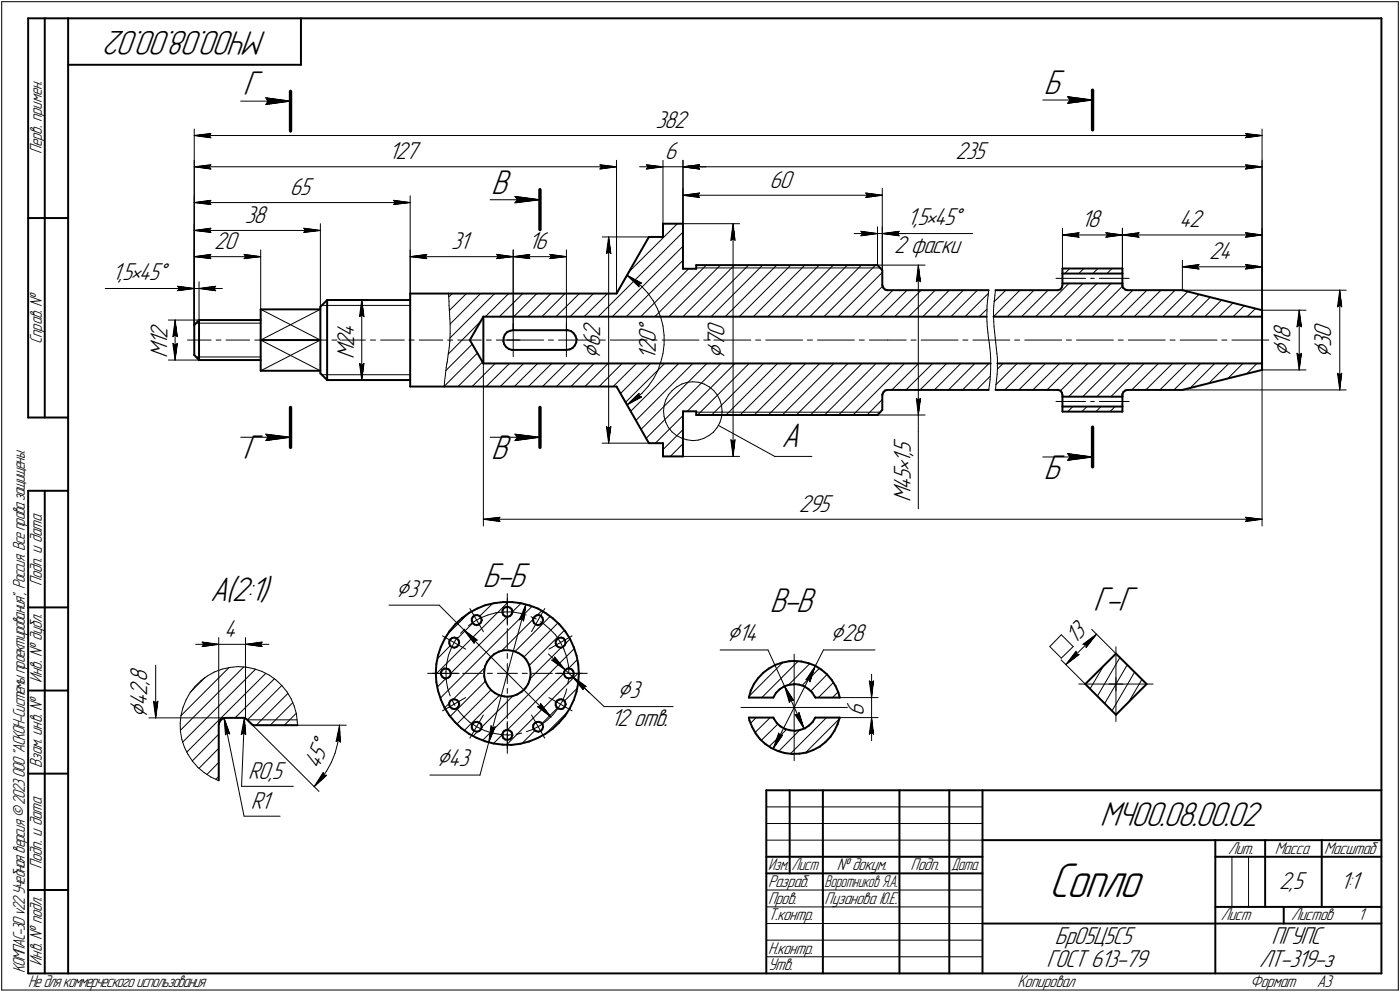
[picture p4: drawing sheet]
<svg xmlns="http://www.w3.org/2000/svg" width="421mm" height="298mm" viewBox="0 0 421 298" stroke-linecap="round" stroke-linejoin="round" font-family="sans-serif">
<defs><g id="words">
<text font-size="15.6" x="315.5" y="269.4">Сопло</text>
<g font-size="10.9">
<text x="80.2" y="9.4" transform="rotate(-180 80.2 9.4)">МЧ00.08.00.02</text>
<text x="73" y="28.6">Г</text>
<text x="313.9" y="28.3">Б</text>
<text x="147.7" y="58.2">В</text>
<text x="235" y="134.4">А</text>
<text x="73" y="138.1">Г</text>
<text x="147.7" y="138.1">В</text>
<text x="313.9" y="144">Б</text>
<text x="145.2" y="176.5">Б-Б</text>
<text x="63.2" y="180.5">А(2:1)</text>
<text x="231.5" y="183.8">В-В</text>
<text x="328.8" y="183.6">Г-Г</text>
<text x="330.8" y="248.1">МЧ00.08.00.02</text>
</g>
<g font-size="8.5">
<text x="180.5" y="107.9" transform="rotate(-90 180.5 107.9)">Ç62</text>
<text x="217.9" y="107.9" transform="rotate(-90 217.9 107.9)">Ç7</text>
<text x="388.2" y="107.4" transform="rotate(-90 388.2 107.4)">Ç18</text>
<text x="400.3" y="107.7" transform="rotate(-90 400.3 107.7)">Ç30</text>
<text x="119" y="179.3">Ç37</text>
<text x="218.6" y="192.7">Ç14</text>
<text x="249.7" y="192.7">Ç28</text>
<text x="185.6" y="209.8">Ç3</text>
<text x="44.2" y="215.6" transform="rotate(-90 44.2 215.6)">Ç42,8</text>
<text x="131.3" y="230.3">Ç43</text>
</g>
<g font-size="7.8">
<text x="197.1" y="38.5">382</text>
<text x="116.9" y="47.9">127</text>
<text x="200" y="47.9">6</text>
<text x="287.4" y="47.9">235</text>
<text x="87.1" y="58.5">65</text>
<text x="231.4" y="56.4">60</text>
<text x="73.6" y="66.9">38</text>
<text x="272.9" y="67.6">1,5</text>
<text x="280.9" y="67.6">45Å</text>
<text x="325.1" y="68.3">18</text>
<text x="354.6" y="68.3">42</text>
<text x="64.4" y="74.8">20</text>
<text x="135.7" y="74.8">31</text>
<text x="159" y="74.8">16</text>
<text x="268.9" y="75.9">2 фаски</text>
<text x="363.6" y="77.9">24</text>
<text x="33.7" y="84.1">1,5</text>
<text x="41.8" y="84.1">45Å</text>
<text x="106.5" y="101.2" transform="rotate(-90 106.5 101.2)">4</text>
<text x="217.9" y="101.3" transform="rotate(-90 217.9 101.3)">0</text>
<text x="50.4" y="107.5" transform="rotate(-90 50.4 107.5)">M12</text>
<text x="106.5" y="108" transform="rotate(-90 106.5 108)">M2</text>
<text x="197.2" y="108.2" transform="rotate(-90 197.2 108.2)">120Å</text>
<text x="273.9" y="139.1" transform="rotate(-90 273.9 139.1)">1,5</text>
<text x="240.3" y="153.8">295</text>
<text x="273.9" y="150.9" transform="rotate(-90 273.9 150.9)">M45</text>
<text x="67.4" y="191.3">4</text>
<text x="323.3" y="193.8" transform="rotate(-45 323.3 193.8)">13</text>
<text x="259.8" y="215" transform="rotate(-90 259.8 215)">6</text>
<text x="183.7" y="218.1">12 отв.</text>
<text x="95.9" y="231.4" transform="rotate(-67 95.9 231.4)">45Å</text>
<text x="74.6" y="234">R0,5</text>
<text x="75.4" y="243">R1</text>
<text x="384.7" y="267.2">2,5</text>
<text x="403.1" y="267.2">1:1</text>
<text x="317.3" y="283.7">БрО5Ц5С5</text>
<text x="382.4" y="283.7">ПГУПС</text>
<text x="314.7" y="290.7">ГОСТ 613-79</text>
<text x="378.7" y="290.7">ЛТ-319-з</text>
</g>
<g font-size="5.4">
<text x="12.6" y="46.3" transform="rotate(-90 12.6 46.3)">Перв. примен.</text>
<text x="12.6" y="103.4" transform="rotate(-90 12.6 103.4)">Справ. !</text>
<text x="12.6" y="176.1" transform="rotate(-90 12.6 176.1)">Подп. и дата</text>
<text x="12.6" y="205.2" transform="rotate(-90 12.6 205.2)">Инв. ! дубл.</text>
<text x="12.6" y="230.9" transform="rotate(-90 12.6 230.9)">Взам. инв. !</text>
<text x="369.3" y="256.6">Лит.</text>
<text x="383.4" y="256.6">Масса</text>
<text x="398.3" y="256.6">Масштаб</text>
<text x="12.6" y="261.1" transform="rotate(-90 12.6 261.1)">Подп. и дата</text>
<text x="251.6" y="261.6">! докум.</text>
<text x="273.9" y="261.6">Подп.</text>
<text x="231" y="266.6">Разраб.</text>
<text x="231" y="271.6">Пров.</text>
<text x="248" y="271.6">Пузанова Ю.Е.</text>
<text x="231" y="276.6">Т.контр.</text>
<text x="367.1" y="276.6">Лист</text>
<text x="388.3" y="276.6">Листов</text>
<text x="408.5" y="276.6">1</text>
<text x="231" y="286.6">Н.контр.</text>
<text x="7.5" y="292.5" transform="rotate(-90 7.5 292.5)">КОМПАС-3Dv22Учебнаяверсия©2023ООО&quot;АСКОН-Системыпроектирования&quot;, Россия. Всеправазащищены.</text>
<text x="12.6" y="290.2" transform="rotate(-90 12.6 290.2)">Инв. ! подл.</text>
<text x="231" y="291.6">Утв.</text>
<text x="8.5" y="296.7">Недлякоммерческогоиспользования</text>
<text x="306" y="296.6">Копировал</text>
<text x="376" y="296.6">Формат</text>
<text x="396" y="296.6">A3</text>
</g>
<g font-size="5.3">
<text x="231.1" y="261.6">Изм.</text>
<text x="238.1" y="261.6">Лист</text>
<text x="286.1" y="261.6">Дата</text>
<text x="248" y="266.6">Воротников Я.А.</text>
</g>
</g></defs>
<g fill="none" stroke="#000" stroke-width=".3">
<path d="M.5 .5v297zM.5 .5h420zM420.5 .5v297zM58.4 38.8v58.9zM72.4 30.4h15zM79.9 31.4l7.5-1zM79.9 29.4l.7 1zM79.9 29.4l7.5 1zM80.6 30.4l-.7 1zM313.6 30.1h15zM321.1 31.1l7.5-1zM321.1 29l.7 1.1z"/>
<path d="M321.1 29l7.5 1.1zM321.8 30.1l-.7 1zM379.6 38.8v54.4zM58.4 58.8v38.9zM58.4 50.1l5-.6zM58.4 50.1l5 .7zM58.4 50.1h127zM58.4 48.2v49.5zM58.4 40.7l5-.6zM58.4 40.7l5 .7zM58.4 40.7h321.2zM62.9 50.1l.5 .7z"/>
<path d="M62.9 40.7l.5 .7zM63.4 49.5l-.5 .6zM63.4 40.1l-.5 .6zM123.4 58.8v29.4zM154.9 59l.7 1zM154.9 59l7.5 1zM180.4 50.8l5-.7zM180.4 49.5l.4 .6zM180.4 49.5l5 .6zM180.8 50.1l-.4 .7zM185.4 48.2v40zM192.4 50.1h7z"/>
<path d="M194.4 49.5l5 .6zM194.4 49.5l.5 .6zM194.4 50.8l5-.7zM194.9 50.1l-.5 .7zM199.4 50.1h6zM199.4 48.2v19zM205.4 58.7l5-.7zM205.4 58.7l5 .7zM205.4 58.7h59.9zM205.4 56.6v10.6zM205.4 50.1l5-.6zM205.4 50.1l5 .7z"/>
<path d="M205.4 50.1h174.2zM205.4 48.2v19zM205.4 50.1h6.9zM209.9 58.7l.5 .7zM209.9 50.1l.5 .7zM210.4 58l-.5 .7zM210.4 49.5l-.5 .6zM260.3 59.4l5-.7zM260.3 58l.6 .7zM260.3 58l5 .7zM260.9 58.7l-.6 .7zM265.3 56.6v24.6z"/>
<path d="M374.6 50.8l5-.7zM374.6 49.5l.5 .6zM374.6 49.5l5 .6zM374.6 41.4l5-.7zM374.6 40.1l.5 .6zM374.6 40.1l5 .6zM375.1 50.1l-.5 .7zM375.1 40.7l-.5 .7zM379.6 48.2v45zM58.4 77.1l5-.6zM58.4 77.1l5 .6zM58.4 77.1h20z"/>
<path d="M58.4 75.1v22.6zM58.4 69.3l5-.7zM58.4 69.3l5 .5zM58.4 69.3h38zM58.4 67.2v30.5zM58.4 60.9l5-.7zM58.4 60.9l5 .6zM58.4 60.9h65zM62.9 77.1l.5 .6zM62.9 69.3l.5 .5zM62.9 60.9l.5 .6zM63.4 76.5l-.5 .6z"/>
<path d="M63.4 68.6l-.5 .7zM63.4 60.2l-.5 .7zM73.4 77.7l5-.6zM73.4 76.5l.5 .6zM73.4 76.5l5 .6zM73.9 77.1l-.5 .6zM78.4 75.1v17.9zM91.4 69.8l5-.5zM91.4 68.6l.5 .7zM91.4 68.6l5 .7zM91.9 69.3l-.5 .5zM96.4 67.2v25.8z"/>
<path d="M118.4 61.5l5-.6zM118.4 60.2l.5 .7zM118.4 60.2l5 .7zM118.9 60.9l-.5 .6zM123.4 77.1l5-.6zM123.4 77.1l5 .6zM123.4 77.1h30.9zM123.4 75.1v13.1zM127.8 77.1l.6 .6zM128.4 76.5l-.6 .6zM147.4 60h15zM149.4 77.7l4.9-.6z"/>
<path d="M149.4 76.5l.5 .6zM149.4 76.5l4.9 .6zM149.9 77.1l-.5 .6zM154.3 75.1v24.1zM154.3 77.1l5-.6zM154.3 77.1l5 .6zM154.3 77.1h16zM154.9 61l7.5-1zM155.6 60l-.7 1zM158.9 77.1l.4 .6zM159.3 76.5l-.4 .6zM165.4 77.7l4.9-.6z"/>
<path d="M165.4 76.5l.5 .6zM165.4 76.5l4.9 .6zM165.9 77.1l-.5 .6zM170.3 75.1v24.1zM181.1 71.2h14.1zM182.4 76.2l.6-.5zM183 71.2l.7 5zM183 75.7l.7 .5zM183 71.2l-.6 5zM183 71.2v62zM194.8 71.8l.6-.6zM199.4 67.2h.1"/>
<path d="M205.4 67.2h17zM219.8 72.2l.7-.5zM220.5 67.2l.6 5zM220.5 71.7l.6 .5zM220.5 67.2l-.7 5zM220.5 67.2v70zM220.9 79.7l-15.5 15.5zM233.6 79.7l-15.5 15.5zM256.9 70.2h7zM258.9 69.5l5 .7zM258.9 69.5l.5 .7zM258.9 70.9l5-.7z"/>
<path d="M259.4 70.2l-.5 .7zM263.9 79.7h14.3zM263.9 70.2h1.4zM263.9 68.2v11.5zM265.3 70.2l5.1 .7zM265.3 70.2l5.1-.7zM265.3 70.2h7.1zM265.3 68.2v13zM265.3 70.2h1.6zM266.9 70.2h25.6zM269.9 70.2l.5 .7zM270.4 69.5l-.5 .7z"/>
<path d="M276.2 79.7l.7 5zM276.2 79.7l-.6 5zM276.2 79.7v45zM319.5 70.6l5-.7zM319.5 70.6l5 .7zM319.5 70.6h18.1zM319.5 68.6v12.1zM324.1 70.6l.4 .7zM324.5 69.9l-.4 .7zM332.6 71.3l5-.7zM332.6 69.9l.5 .7zM332.6 69.9l5 .7z"/>
<path d="M333.1 70.6l-.5 .7zM337.6 70.6l5-.7zM337.6 70.6l5 .7zM337.6 70.6h42zM337.6 68.6v12.1zM342.1 70.6l.5 .7zM342.6 69.9l-.5 .7zM355.6 78.2v9zM360.6 79.5l-.5 .7zM374.6 79.5l.5 .7zM374.6 79.5l5 .7zM374.6 71.3l5-.7z"/>
<path d="M374.6 69.9l.5 .7zM374.6 69.9l5 .7zM375.1 70.6l-.5 .7zM379.6 78.2v15zM379.6 68.6v24.6zM31.7 86.7h21.7zM50.6 96.2h9.3zM51.4 86.7h7zM52.7 96.2l.6 5zM52.7 96.2l-.7 5zM52.7 96.2v12zM53.4 86l5 .7z"/>
<path d="M53.4 86l.4 .7zM53.4 87.4l5-.7zM53.4 86.7h5zM53.8 86.7l-.4 .7zM58.4 86.7h1.5zM58.4 84.7v13zM58.9 97.1h1zM59.9 97.1h18.5zM59.9 86.7l5 .7zM59.9 86.7l5-.7zM59.9 86.7h7zM59.9 84.7v11.5z"/>
<path d="M64.3 86.7l.6 .7zM64.9 86l-.6 .7zM78.4 93l18 9.2zM96.8 91.8h1.6zM98.4 91.8h25zM98.4 90.2h12.4zM108.1 95.2l.7-.5zM108.8 90.2l.7 5zM108.8 94.7l.7 .5zM108.8 90.2l-.7 5zM108.8 90.2v24zM134.9 88.2l.1 2.4z"/>
<path d="M135 89.2l1.1-1zM135 90.6v1.3zM135 91.9l.1 .7zM135.1 93.3l5.2-5.1zM135.1 92.6v.5zM135.1 93.1l.1 .7zM135.2 93.8v.9zM135.2 94.7l.1 1.1zM135.3 95.8l.1 1.7zM135.4 97.4l9.1-9.2zM135.4 97.5v2.7zM144.5 96.6l-9.6 9.7z"/>
<path d="M146 95.2l7-7zM150.2 95.2l7-7zM154.3 97.2v5zM154.5 95.2l7-7zM163 95.2l6.9-7zM165.7 88.2l-7 7zM167.2 95.2l7-7zM170.3 97.2v5zM171.4 95.2l7.1-7zM175.7 95.2l7-7zM179.9 95.2l25.5-25.4zM184.1 95.2l21.3-21.2z"/>
<path d="M188.4 95.2l17-17zM188.6 82.7l4.4 2.4zM188.6 82.7l3.6 3.5zM188.6 82.7l2.2 1.5zM189.1 81.8l14.6-14.6zM189.6 81l-4.2 7.2zM190.8 84.2l2.2 1.8zM192.2 85.3l.8-.2zM192.2 85.3v.9zM193 86l1.8 2.1zM194.8 88.1l1.6 2.2zM196.4 90.3l1.3 2.4z"/>
<path d="M196.9 95.2l15.5-15.5zM197.7 92.7l1 2.6zM198.7 95.3l.7 2.7zM199.4 98l.3 2.8zM201.2 95.2l15.5-15.5zM207.1 80.8l-14.4 14.4zM209.4 80.5h55.3zM209.6 95.2l15.5-15.5zM213.9 95.2l15.5-15.5zM222.3 95.2l15.5-15.5zM226.6 95.2l15.5-15.5zM230.9 95.2l15.5-15.5z"/>
<path d="M235.1 95.2l15.5-15.5zM239.4 95.2l15.4-15.5zM243.6 95.2l15.5-15.5zM247.8 95.2l15.5-15.5zM252.1 95.2l13.2-13.3zM256.3 95.2l9.1-9.2zM260.5 95.2l8.1-8zM264.8 95.2l8-8zM275.6 84.7l.6-.5zM276.2 84.2l.7 .5zM277 87.2l-7.9 8zM277.5 95.2l8-8z"/>
<path d="M281.3 87.2l-8 8zM289.7 87.2l-7.9 8zM290.2 95.2l7.1-7.1zM294 87.2l-8 8zM294.5 95.2l2.3-2.3zM296.8 95.1v1.6zM296.8 96.7l.1 1.5zM296.8 93.5v1.6zM296.8 91.9v1.6zM296.9 98.2l.2 1.6zM297 90.3l-.2 1.6zM297.1 99.8l.2 1.6z"/>
<path d="M297.2 88.7l-.2 1.6zM297.3 87.2l-.1 1.5zM298.8 93.5v1.6zM298.8 95.1l.1 1.6zM298.9 91.9l-.1 1.6zM298.9 96.7l.1 1.5zM299 90.7l3.5-3.5zM299 98.2l.1 1.6zM299 90.3l-.1 1.6zM299.1 99.8l.2 1.6zM299.2 88.7l-.2 1.6zM299.4 87.2l-.2 1.5z"/>
<path d="M302.9 95.2l8.1-8zM306.7 87.2l-7.9 8zM307.3 95.2l7.9-8zM315.7 95.2l10-10zM317.6 83.7h8.9zM320 95.2l9.9-10zM320.2 82.2l1.5-1.5zM321.5 85.2l-10 10zM326 80.7l-1.6 1.5zM328 83.7h1.1zM328.4 95.2l9.2-9.2zM328.7 82.2l1.5-1.5z"/>
<path d="M330.6 83.7h9zM332.7 95.2l8-8zM332.9 82.2l1.5-1.5zM334.2 85.2l-10 10zM336.9 95.2l8-8zM337.6 81.8l-.5 .4zM341.1 95.2l8.1-8zM345.4 95.2l8-8zM349.7 95.2l7.5-7.6zM353.9 95.2l6.7-6.7zM355.6 87.2h49.3zM355.6 80.2l5-.7z"/>
<path d="M355.6 80.2l5 .7zM355.6 80.2h24zM360.1 80.2l.5 .7zM362.4 95.2l5-5zM364 89.3l-5.9 5.9zM366.6 95.2l4.2-4.2zM370.8 95.2l3.4-3.3zM374.6 80.9l5-.7zM375.1 95.2l2.5-2.5zM375.1 80.2l-.5 .7zM379.3 95.2l.3-.2zM379.6 93.2h13.2z"/>
<path d="M390.1 98.2l.6-.5zM390.7 93.2l.7 5zM390.7 97.7l.7 .5zM390.7 93.2l-.6 5zM390.7 93.2v18zM402.3 92.2l.6-.5zM402.9 87.2l.6 5zM402.9 91.7l.6 .5zM402.9 87.2l-.6 5zM402.9 87.2v30zM50.6 108.2h9.3zM52 101.2l.7-.5z"/>
<path d="M52 103.2l.7 5zM52 103.2l.7 .5zM52.7 100.7l.6 .5zM52.7 103.7l.6-.5zM53.3 103.2l-.6 5zM56.4 102.2h7.1zM58.9 107.3h1zM59.9 107.3h18.5zM65 102.2h1.5zM68 102.2h7.1zM76.6 102.2h1.5zM78.4 102.2l18-9.2z"/>
<path d="M78.4 102.2l18 9.2zM78.4 111.4l18-9.2zM79.6 102.2h7.1zM88.2 102.2h1.5zM91.2 102.2h7.1zM96.8 112.6h1.6zM98.4 112.6h25zM98.4 114.2h12.4zM99.8 102.2h1.5zM102.8 102.2h3.5zM106.3 102.2h3.6zM108.1 109.2l.7 5z"/>
<path d="M108.1 109.2l.7 .5zM108.8 109.7l.7-.5zM109.5 109.2l-.7 5zM111.4 102.2h1.5zM114.5 102.2h7.1zM123 102.2h1.5zM126.1 102.2h7.1zM133.6 116.1l10-10zM133.7 114.8l-.1 1.4zM133.9 112.7l-.2 2.1zM134.1 111.3l8-7.9zM134.1 111.3l-.2 1.4z"/>
<path d="M134.2 110.4l-.1 .9zM134.3 109.8l-.1 .6zM134.4 109.4l-.1 .4zM134.5 109l-.1 .4zM134.5 108.6v.4zM134.6 107.9l-.1 .7zM134.6 102.2h1.5zM134.8 106.5l-.2 1.4zM135.1 104.3l-.3 2.2zM135.2 103.2l-.1 1.1zM135.3 101.6l13.5-13.4zM135.3 102.4v.2z"/>
<path d="M135.3 102.6l-.1 .6zM135.4 100.2l-.1 2.2zM137.7 102.2h7.1zM142 116.2l6.9-7zM145.1 108.8l-7.3 7.4zM145.4 109.2v48.9zM146.2 116.2l7-7zM146.3 102.2h1.4zM149.3 102.2h7.1zM150.5 116.2l7-7zM152.4 102.2h11.1zM154.3 102.2v5z"/>
<path d="M154.7 116.2l7-7zM158.9 116.2l7-7zM163.2 116.2l7-7zM164.9 102.2h1.6zM167.4 116.2l7-7zM168 102.2h11.1zM170.3 102.2v5zM171.7 116.2l6.9-7zM175.9 116.2l7-7zM180.2 116.2l6.9-7zM180.5 102.2h1.5zM183.6 102.2h11z"/>
<path d="M184.4 116.2l7-7zM185.4 116.2l4.2 7.2zM186.6 118.3l9.1-9.1zM192.2 118.2v.8zM192.2 119l.8 .3zM194.9 116.2l-1.9 2zM196.1 102.2h1.5zM196.5 113.9l-1.6 2.3zM197.8 111.5l-1.3 2.4zM198.7 108.9l-.9 2.6zM199.1 102.2h11.1zM199.4 106.3l-.7 2.6z"/>
<path d="M199.7 100.8v2.7zM199.7 103.5l-.3 2.8zM201.1 118.6l-.9 1.5zM202.2 117.3l1.3-1.1zM202.2 117.3l-1.1 1.3zM203.5 116.2l1.6-.8zM205.1 115.4l1.6-.5zM206.7 114.9l1.7-.2zM208.4 114.7l1.7 .2zM210.1 114.9l1.7 .5zM211.7 102.2h1.5zM211.8 115.4l1.5 .8z"/>
<path d="M213.3 116.2l1.3 1.1zM214.6 117.3l1.1 1.4zM214.7 102.2h11.1zM215.7 118.7l.8 1.5zM227.2 102.2h1.6zM230.3 102.2h11.1zM242.8 102.2h1.5zM245.9 102.2h11.1zM258.4 102.2h1.5zM261.5 102.2h5.5zM267 102.2h5.5zM268.2 117.2l8.1-8z"/>
<path d="M272.5 117.2l8-8zM274 102.2h1.5zM275.6 119.7l.6 5zM275.6 119.7l.6 .5zM276.7 117.2l8-8zM276.9 119.7l-.7 5zM277 102.2h11.1zM281 117.2l8-8zM285.2 117.2l8-8zM289.5 117.2l7.9-8zM289.6 102.2h1.5zM292.6 102.2h11.1z"/>
<path d="M293.7 117.2l4.2-4.2zM297.3 101.4l.2 1.6zM297.5 103l.2 1.6zM297.6 115.6l-.3 1.6zM297.7 104.6l.2 1.6zM297.8 114l-.2 1.6zM297.9 112.4l-.1 1.6zM297.9 106.2v1.5zM297.9 110.9v1.5zM297.9 109.3v1.6zM297.9 107.7v1.6zM299.3 101.4l.2 1.6z"/>
<path d="M299.5 103l.1 1.6zM299.6 115.6l6.3-6.4zM299.6 115.6l-.2 1.6zM299.6 104.6l.2 1.6zM299.7 114l-.1 1.6zM299.8 106.2l.2 1.5zM299.9 112.4l-.2 1.6zM300 110.9l1.7-1.7zM300 107.7v1.6zM300 109.3v1.6zM300 110.9l-.1 1.5zM302.2 117.2l8-8z"/>
<path d="M305.1 102.2h1.6zM306.4 117.2l8.1-8zM308.2 102.2h11.1zM310.6 117.2l8.1-8zM314.9 117.2l8-8zM318.9 117.4l8.3-8.2zM320.7 102.2h1.5zM323.8 102.2h11.1zM325.6 119.2l10-10zM329.9 119.2l10-10zM331.4 109.2l-10 10zM336.3 102.2h1.5z"/>
<path d="M339.3 102.2h11.1zM340.4 117.2l8-8zM344.1 109.2l-10 10zM344.6 117.2l8-8zM348.8 117.2l8.1-8zM351.9 102.2h1.5zM353.1 117.2l8-8zM354.9 102.2h11.1zM355.6 117.2h49.3zM358 116.6l7.3-7.4zM363.6 115.1l6-5.9zM367.5 102.2h1.5z"/>
<path d="M369.2 113.8l4.6-4.6zM370.5 102.2h11.1zM378 109.2l-3.1 3.2zM379.6 111.2h13.2zM379.6 111.2v46.9zM390.1 106.2l.6 5zM390.1 106.2l.6 .5zM390.7 106.7l.7-.5zM391.4 106.2l-.7 5zM402.3 112.2l.6 5zM402.3 112.2l.6 .5zM402.9 112.7l.6-.5z"/>
<path d="M403.5 112.2l-.6 5zM72.4 131.4h15zM79.9 132.4l7.5-1zM79.9 130.5l.7 .9zM79.9 130.5l7.5 .9zM80.6 131.4l-.7 1zM147.4 131.4h15zM154.9 132.4l7.5-1zM154.9 130.5l.7 .9zM154.9 130.5l7.5 .9zM155.6 131.4l-.7 1zM181.1 133.2h14.1z"/>
<path d="M182.4 128.2l.6 5zM182.4 128.2l.6 .5zM183 128.7l.7-.5zM183.7 128.2l-.7 5zM188.1 120.9l11.8-11.7zM188.6 121.7l3.6-3.5zM188.6 121.7l4.4-2.4zM188.6 121.7l.1-.1zM188.7 121.6l2.3-1.5zM189.7 123.6l14.4-14.4zM191 120.1l2-1.9zM191.3 126.3l17.1-17.1z"/>
<path d="M192.8 129l19.8-19.8zM194.3 131.7l22.5-22.5zM197.1 133.2l8.3-8.3zM199.4 135.1l6-6zM199.6 123.5l.1 1.7zM199.7 121.8l-.1 1.7zM199.7 125.2l.5 1.7zM200.2 120.1l-.5 1.7zM200.2 126.9l.8 1.5zM201 128.4l1.1 1.4zM201.6 137.2l3.8-3.9zM202.1 129.8l1.4 1.1z"/>
<path d="M203.5 130.9l1.5 .8zM205 131.7l1.6 .5zM205.4 137.2h17zM206.6 132.2l1.8 .2zM206.7 123.6l14.4-14.4zM208.4 132.4l1.7-.2zM209.4 123.9h55.3zM209.8 124.7l15.5-15.5zM210.1 132.2l1.6-.5zM211.7 131.7l1.5-.8zM213.2 130.9l1.3-1zM214 124.7l15.6-15.5z"/>
<path d="M215.6 128.5l-1.1 1.4zM216.1 127.8l16.9 9.4zM216.5 120.2l.5 1.6zM216.5 127l-.9 1.5zM217 121.8l.2 1.7zM217 125.4l-.5 1.6zM217.2 123.6l-.2 1.8zM217.2 123.6h.1M218.4 124.7l15.4-15.5zM219.8 132.2l.7 5zM219.8 132.2l.7 .5zM220.5 132.7l.6-.5z"/>
<path d="M221.1 132.2l-.6 5zM222.6 124.7l15.5-15.5zM226.8 124.7l15.5-15.5zM231.1 124.7l15.4-15.5zM233 137.2h11.2zM235.3 124.7l15.5-15.5zM239.5 124.7l15.5-15.5zM243.8 124.7l15.4-15.5zM248 124.7l15.5-15.5zM252.2 124.7l15.5-15.5zM256.5 124.7l15.5-15.5zM263.9 124.7h14.3z"/>
<path d="M265.3 120.1l-4.5 4.6zM276.2 120.2l.7-.5zM276.2 124.7v4.9zM276.2 129.6v23.3zM313.6 137.3h15zM317.6 120.6h8.9zM321.1 138.3l7.5-1zM321.1 136.3l.7 1zM321.1 136.3l7.5 1zM321.1 123.7l1.6-1.5zM321.8 137.3l-.7 1zM325.4 123.7l1.5-1.5z"/>
<path d="M328 120.6h1.1zM329.6 123.7l1.5-1.5zM330.6 120.6h9zM333.8 123.7l1.6-1.5zM145.4 156l5-.6zM145.4 156l5 .7zM145.4 156h234.2zM149.9 156l.5 .7zM150.4 155.4l-.5 .6zM374.6 156.7l5-.7zM374.6 155.4l.5 .6zM374.6 155.4l5 .6z"/>
<path d="M375.1 156l-.5 .7zM152.6 179.8v8.1zM152.6 178.4v5.9zM46.8 199.9v15.8zM58.8 193.6h7zM60.8 193l5 .6zM60.8 193l.5 .6zM60.8 194.3l5-.7zM61.3 193.6l-.5 .7zM65.8 193.6h8zM65.8 191.6v26.2zM73.8 193.6l5 .7z"/>
<path d="M73.8 193.6l5-.6zM73.8 193.6h7.1zM73.8 191.6v24.2zM78.3 193.6l.5 .7zM78.8 193l-.5 .6zM117 181.9h15.1zM132.1 181.9l7.4 7.4zM133.1 191.1l6.9 4zM134.4 199.3l-.3 2.5zM134.5 190.8l6.5-6.6zM134.9 196.9l-.5 2.4zM135.4 194.1l-3.8 3.9z"/>
<path d="M135.8 194.6l-.9 2.3zM137 192.4l-1.2 2.2zM137.7 191.5l-.7 .9zM139.5 189.3l4 3.1zM139.5 189.3l3.1 4zM139.5 189.3l26.2 26.2zM139.8 189.1l-1.3 1.2zM140.9 188l1.3-1zM141.3 182.9l4.1 6.9zM142.2 187.3l-4.7 4.6zM142.2 187l2.2-1.2zM142.7 192.4h.8z"/>
<path d="M142.7 192.4l-.1 .9zM144.3 185.2l3.9-3.8zM144.4 185.8l2.3-1zM146.7 184.8l2.4-.7zM149.1 184.1l2.5-.2zM150.9 195.6l9.5-9.5zM151.6 183.9h2.5zM152.6 185.8v1.6zM152.6 188.9v6zM152.6 196.3v1.6zM152.6 199.4v3zM154.1 183.9l2.4 .4z"/>
<path d="M154.1 183.9l2.6-2.6zM154.9 195.7l10.6-10.5zM156.2 186.3l.8-.4zM156.5 184.3l1.7 .5zM157 185.9l.5 .7zM157.6 197.4l10.2-10.2zM158.2 181.6l-.7 5zM158.2 181.6l-2 4.7zM158.2 181.6l-11.2 41.5zM159.2 200l10.6-10.6zM159.7 185.3l1.6 .7zM161.6 184.8l1.3-1.2z"/>
<path d="M162.6 186.9l.8 .5zM163.4 187.4l1.9 1.6zM163.8 182.9l-3.9 6.9zM164.9 196.5l5.1 4.8zM165.1 195.1l6.9-4zM165.3 189l1.7 1.8zM165.9 198.4l.8-.2zM165.9 198.4l4.1 2.9zM166.8 197.4l3.2 3.9zM166.8 197.4l-.1 .8zM167 190.8l1.4 2zM168.4 192.8l1.2 2.3z"/>
<path d="M169.6 195.1l.8 2.3zM170.1 193.4l1.3-1.4zM170.4 197.4l.5 2.5zM170.9 199.9l.2 2.5zM216.6 195.3h14.4zM231 195.3l5 10.9zM238.8 196.6v16zM247.6 195.3l-2.4 4.9zM247.6 195.3h15.5zM315.7 194.3l3.5 3.5zM319.1 198.3l7.3 7.3zM319.2 190.8l-3.5 3.5z"/>
<path d="M319.2 190.8l3.5 3.5zM319.2 197.8l3.5-3.5zM320.5 199.7l4-3zM320.5 199.7l9.3-9.1zM323.6 195.7l-3.1 4zM323.6 195.7l.2 .9zM323.8 196.6l.7 .1zM325.7 193.6l.9 .1zM325.7 193.6l4.1-3zM326.6 193.7v.9zM328.3 189.1l7.3 7.3zM329.8 190.6l-3.2 4z"/>
<path d="M335.6 194.4v13.2zM336.8 197.6l-6.8 11.6zM339 199.8l-6.8 11.6zM44.8 215.7h23zM46.1 210.7l.7 5zM46.1 210.7l.7 .5zM46.8 211.2l.7-.5zM47.5 210.7l-.7 5zM54.2 217.3l.1 2.5zM54.3 219.8l.4 2.4zM54.3 219.5l19-19.1zM54.4 215l-.2 2.3z"/>
<path d="M54.4 215.1l14.5-14.5zM55 212.6l-.6 2.4zM56 210.3l-1 2.3zM57.1 208.2l-1.1 2.1zM57.4 207.9l4.3-4.4zM58.7 206.2l1.8-1.6zM58.7 206.2l-1.6 2zM60.5 204.6l1.9-1.5zM62.4 203.1l2.1-1.2zM64.5 201.9l2.3-.8zM66.8 201.1l2.4-.5zM67.4 215.8l1.7 4.8z"/>
<path d="M67.4 215.8l.4 5zM67.4 215.8l6 29.5zM69.2 200.6l2.4-.3zM70.7 215.7l11.8-11.7zM71.6 200.3l2.5 .2zM73.5 215.7l.4 5zM73.5 215.7l-.9 5zM73.5 215.7l-.9 20.6zM74.1 200.5l2.4 .5zM74.1 216.1l21.8 21.7zM74.4 216.3h15zM74.4 216.3l10.4-10.3z"/>
<path d="M76.5 201l2.2 .8zM77 217.9l9.6-9.5zM78.7 201.8l2.2 1.1zM80.9 202.9l2.1 1.4zM81.3 217.9l6.8-6.7zM83 204.3l1.8 1.7zM84.8 206l1.5 1.9zM85.5 217.9l3.6-3.5zM86.3 207.9l1.2 2.1zM87.5 210l1 2.2zM88.5 212.2l.7 2.3zM89.2 214.5l.2 2.5z"/>
<path d="M89.4 217l.1 .9zM89.5 217.9h14.6zM102.1 217.9l.3 5.1zM102.1 217.9l-1 4.9zM102.1 217.9l-.1 2.7zM128.6 202.4h6zM130 202.4h8.1zM131.1 202.6l21.8-21.8zM131.5 206.5l2.6-2.6zM132.4 209.8l27.6-27.6zM133.1 213.6l6.9-4zM133.8 212.7l1.2-1.3z"/>
<path d="M134.1 201.8l.1 2.5zM134.2 204.3l.4 2.5zM134.6 206.8l.8 2.3zM135.4 215.3l10.6-10.6zM135.6 202.4l17-17.1zM136 210.5l.5 .9zM136.1 202.4h1.5zM136.3 210.1l9.5-9.4zM136.5 211.4l.3 .6zM137.4 217.6l10.3-10.3zM137.7 213.3l.1 .2zM137.8 213.5l1.6 1.9z"/>
<path d="M139.1 202.4h6zM139.4 215.4l1.9 1.7zM139.6 219.5l10.6-10.5zM141.3 217.1l2.1 1.3zM143.4 218.4l2.3 1.1zM144.8 218.6l9.5-9.5zM145.4 214.9l-4.1 6.9zM145.7 219.5l2.4 .8zM146.6 202.4h1.5zM147.7 218.1l-.7 5zM147.7 218.1l.5 .7zM148.2 218.8l.7-.4z"/>
<path d="M148.9 218.4l-1.9 4.7zM149.6 202.4h3zM152.6 216.8v8.1zM152.6 217.3v1.6zM152.6 209.9v6zM152.6 206.8v1.6zM152.6 202.4v3zM152.6 202.4h3zM157.1 202.4h1.5zM158.3 219.9l2-.7zM159.3 204l9.5-9.4zM159.9 214.9l3.9 6.9z"/>
<path d="M160.1 202.4h6zM160.3 219.2l2.2-1.2zM161.6 212.3l4.1 3.2zM161.6 212.3h.9zM162.5 218l2-1.5zM162.6 211.4l-.1 .9zM162.6 211.4l3.1 4.1zM163 217.4l4.6-4.6zM164.5 216.5l1.8-1.7zM165.1 209.6l6.9 4zM167 202.4h8.1zM167.6 202.4h1.5z"/>
<path d="M167.9 212.8l-1.6 2zM169.2 210.7l-1.3 2.1zM169.6 202.4l-17 17zM169.8 210.7l3.9-3.9zM170 201.3l2.2 2.1zM170.1 208.4l-.9 2.3zM170.4 207l-.3 1.4zM170.6 202.4h6zM171 203.8l-.2 1.8zM171 200.8l2.7-2.6zM172.2 203.4l3.1 3.9zM172.2 203.4l4.1 2.9z"/>
<path d="M172.2 203.4l5.1 4.8zM172.2 203.4l9.5 8.9zM175.4 206.5l-.1 .8zM175.4 206.5l.9-.2zM181.7 212.3h20.7zM222.8 212.6h16zM225.3 209.2l10.2-10.1zM227.4 215.6l-1.7 1.7zM229.1 209.6l11-11zM236 206.2l2.7 4.3zM236 206.2l1.4 4.9zM236 206.2l5.8 12.7z"/>
<path d="M237.2 205.8l6.4-6.4zM237.8 210.3l.9 .2zM237.8 210.3l-.4 .8zM238.8 212.6v16zM238.8 212.6h16zM239.1 214.7l2.7 4.2zM239.1 214.7l.8 .2zM240.3 214.1l-.4 .8zM240.3 214.1l1.5 4.8zM240.5 219.4l-6.3 6.4zM241.2 206l5.3-5.2zM242.4 204.3l.8-.2z"/>
<path d="M243.2 204.1l.4 .8zM245.2 200.2l-1.6 4.7zM245.2 200.2l-2.8 4.1zM245.2 200.2l-12.7 24.8zM246.1 209.6l4.6-4.5zM248.8 202.7l-5 5zM250.4 209.6l1.7-1.7zM252.6 209.6h11.5zM252.6 215.6h11.5zM261.5 204.6l.6 .5zM261.5 204.6l.6 5zM262.1 205.1l.6-.5z"/>
<path d="M262.1 202.6v7zM262.1 215.6l-.6 5zM262.1 215.6l.6 5zM262.1 215.6v7zM262.1 209.6v6zM262.7 204.6l-.6 5zM324.4 205.6h13.3zM331.8 200.2l-4 6.8zM333.6 205.6h13.2zM335.6 203.6v13.2zM341.2 202l-6.8 11.6zM343.4 204.2l-4 6.8z"/>
<path d="M54.7 222.2l.8 2.3zM54.9 223l22-21.9zM55.5 224.5l1.1 2.2zM56.1 226.1l23.8-23.7zM56.6 226.7l1.3 2.1zM57.9 228.8l1.6 1.8zM59.5 230.6l1.9 1.6zM61.4 232.2l2 1.3zM63.4 233.5l2.2 1zM64.9 234.2l.9-.9zM65.6 234.5h.2zM65.8 229.1l-3.6 3.6z"/>
<path d="M65.8 224.9l-5.9 6zM65.8 220.6l-8 8.1zM68.3 220.2l.8 .4zM68.3 220.2l-.5 .6zM72.6 220.7l.6-.5zM72.6 236.3h15.6zM73.2 220.2l.7 .5zM94.5 236.4l3.7-3.4zM96.4 234.2l-1.9 2.2zM97.2 232.2l-2.7 4.2zM97.2 232.2l.2 .7zM97.4 232.9l.8 .1z"/>
<path d="M98.2 231.7l-1.8 2.5zM99.7 229.1l-1.5 2.6zM100.8 226.4l-1.1 2.7zM101.1 222.8l.7-.4zM101.5 223.5l-.7 2.9zM101.8 222.4l.6 .6zM102 220.6l-.5 2.9zM129.3 232.9h15.1zM142.2 221.2l1.4-1.3zM145.1 222.5l27.6-27.6zM147 223.1l-2.6 9.8zM148.1 220.3l2.4 .4z"/>
<path d="M148.4 223.4l2.6-2.6zM150.5 220.7l2.5 .2zM152.3 223.9l21.8-21.8zM152.6 220.4v6zM153 220.9l.7-.1zM155.2 220.6h.3zM155.5 220.6l1.4-.3zM157 223.4l3.9-3.9zM164.2 220.5l6.5-6.5zM227.1 220.1l4.5-4.5zM228.9 222.5l5-4.9zM231.3 224.4l5.3-5.2z"/>
<path d="M234.2 220.3l-1.7 4.7zM234.2 220.3l.3 .8zM234.5 221.1l.9-.2zM235.4 220.9l-2.9 4.1zM237.7 226.6l10.9-11zM242.2 226.2l10.3-10.2zM261.5 220.6l.6-.5zM262.1 220.1l.6 .5zM73.4 245.3h10.8zM230.5 247.5h65zM230.5 252.5h65zM230.5 242.5h65z"/>
<path d="M370.5 257.5v15zM375.5 257.5v15zM230.5 267.5h65zM230.5 272.5h65zM230.5 277.5h65zM.5 297.5h420zM230.5 282.5h65zM230.5 287.5h65z"/>
</g>
<g fill="none" stroke="#000" stroke-width=".59">
<path d="M8.5 5.5v120zM8.5 5.5h12zM13.5 5.5v120zM20.5 5.5v287zM20.5 5.5h395zM20.5 19.5h70zM90.5 5.5v14zM415.5 5.5v287zM8.5 65.5h12zM195.2 71.2l-9.8 17zM195.2 71.2h4.2zM199.4 67.2h6z"/>
<path d="M199.4 67.2v4zM205.4 67.2v13.6zM209.4 79.7h54.5zM209.4 79.7v1.1zM263.9 79.7l1.4 1.5zM58.4 97.7v9zM59.9 96.2h18.5zM59.9 96.2l-1.5 1.5zM59.9 96.2v12zM78.4 93v9.2zM78.4 93h18zM96.4 92.2v20z"/>
<path d="M98.4 90.2h25zM98.4 90.2l-2 2zM98.4 90.2v24zM123.4 88.2v28zM123.4 88.2h11.5zM134.9 88.2h50.5zM145.4 95.2v14zM145.4 95.2l-4.1 7zM145.4 95.2h151.4zM152.5 99.8l.9-.4zM152.5 99.8l-.7 .8zM153.4 99.4l.9-.2z"/>
<path d="M154.3 99.2h16zM170.3 99.2h.4zM170.7 99.2l1 .3zM171.7 99.5l.8 .6zM205.4 80.8h4zM265.3 85.7l.1 .2zM265.3 81.2v4.5zM265.4 85.9l.3 .6zM265.7 86.5l.5 .5zM266.2 87l.7 .2zM266.9 87.2h30.4zM298.8 95.2h80.8z"/>
<path d="M299.4 87.2h18.7zM318.1 87.2h.2zM318.3 87.2l.6-.2zM319.4 86.4l-.5 .6zM319.5 82.2v3zM319.5 80.7v1.5zM319.5 80.7h18.1zM319.5 85.2h18.1zM319.5 82.2h18.1zM319.5 85.2v.5zM319.5 85.7l-.1 .7zM337.6 82.2v3z"/>
<path d="M337.6 80.7v1.5zM337.6 85.2v.5zM337.6 85.9l.2 .6zM337.6 85.7v.2zM337.8 86.5l.6 .5zM338.4 87l.7 .2zM339.1 87.2h16.5zM355.6 87.2l24 6zM379.6 95.2v14zM379.6 93.2v2zM58.4 106.7l1.5 1.5zM59.9 108.2h18.5z"/>
<path d="M78.4 102.2h18zM78.4 111.4h18zM78.4 102.2v9.2zM96.4 112.2l2 2zM98.4 114.2h25zM123.4 116.2h10.2zM133.6 116.2h51.8zM141.3 102.2l4.1 7zM145.4 109.2h152.5zM151.4 102.5l.2 1zM151.5 101.5l-.1 1zM151.6 103.5l.6 .8z"/>
<path d="M151.8 100.6l-.3 .9zM152.2 104.3l.9 .6zM153.1 104.9l.9 .3zM154 105.2h.3zM154.3 105.2h16zM170.3 105.2l1.1-.2zM171.4 105l.8-.4zM172.5 100.1l.6 .8zM172.9 103.8l-.7 .8zM173.1 100.9l.3 1zM173.3 102.9l-.4 .9zM173.4 101.9l-.1 1z"/>
<path d="M185.4 116.2l9.8 17zM265.3 118.7v4.5zM265.4 118.4l-.1 .3zM265.7 117.9l-.3 .5zM266.2 117.3l.7-.1zM266.2 117.3l-.5 .6zM266.9 117.2h30.4zM299.4 117.2h18.7zM300 109.2h79.6zM318.1 117.2h.2zM318.3 117.2l.6 .2zM318.9 117.4l.5 .6z"/>
<path d="M319.4 118l.1 .7zM319.5 119.2v3zM319.5 119.2h18.1zM319.5 118.7v.5zM337.6 119.2v3zM337.6 118.7v.5zM337.6 118.4v.3zM337.8 117.9l.6-.6zM337.8 117.9l-.2 .5zM338.4 117.3l.7-.1zM339.1 117.2h16.5zM355.6 117.2l24-6z"/>
<path d="M379.6 109.2v2zM8.5 125.5h12zM195.2 133.2h4.2zM199.4 137.2h6zM199.4 133.2v4zM205.4 123.6h4zM205.4 123.6v13.6zM209.4 124.7h54.5zM209.4 123.6v1.1zM265.3 123.2l-1.4 1.5zM319.5 122.2h18.1zM319.5 122.2v1.5z"/>
<path d="M319.5 123.7h18.1zM337.6 122.2v1.5zM8.5 147.5v145zM8.5 147.5h12zM13.5 147.5v145zM8.5 182.5h12zM131.2 199.6l-.1 2.7zM131.7 196.9l-.5 2.7zM132.6 194.4l-.9 2.5zM133.8 191.9l-1.2 2.5zM135.1 192.7v.7zM135.1 193.4l.3 .7z"/>
<path d="M135.2 189.7l-1.4 2.2zM135.4 194.1l.6 .4zM135.5 192.1l.6-.4zM135.5 192.1l-.4 .6zM136 194.5l.7 .1zM136.1 191.7l.6-.1zM136.7 194.6l.6-.2zM136.7 191.6l.7 .3zM136.9 187.6l2-1.8zM136.9 187.6l-1.7 2.1zM137.3 194.4l.5-.5zM137.4 191.9l.5 .5z"/>
<path d="M137.9 192.4l.2 .7zM138.1 193.2l-.3 .7zM138.1 193.2h.1M138.9 185.8l2.2-1.7zM141.1 184.1l2.4-1.2zM141.9 185.9v.7zM141.9 186.6l.3 .7zM142.2 187.3l.5 .4zM142.2 185.3l.6-.4zM142.2 185.3l-.3 .6zM142.7 187.7l.7 .2zM142.8 184.9l.7-.1z"/>
<path d="M143.4 187.9l.7-.3zM143.5 184.8l.7 .3zM143.5 182.9l2.5-1zM144.2 185.1l.5 .6zM144.6 187.1l-.5 .5zM144.7 185.7l.2 .7zM144.9 186.4l-.3 .7zM144.9 186.4h.1M146 181.9l2.6-.6zM146.6 198.8l-.7 1.4zM147.5 197.6l1.1-1zM147.5 197.6l-.9 1.2z"/>
<path d="M148.6 196.6l1.4-.8zM148.6 181.3l2.7-.4zM150 195.8l1.5-.4zM151.1 183.5v.6zM151.1 184.1l.3 .7zM151.3 180.9h2.7zM151.4 184.8l.6 .5zM151.5 195.4h1.5zM151.5 182.8l.6-.3zM151.5 182.8l-.4 .7zM152 185.3h.7zM152.1 182.5l.7-.1z"/>
<path d="M152.7 185.3l.6-.1zM152.8 182.4l.6 .2zM153 195.4l1.5 .3zM153.3 185.2l.5-.5zM153.4 182.6l.5 .5zM153.9 183.1l.2 .8zM154 180.9l2.6 .4zM154.1 184l-.3 .7zM154.1 184h.1M154.5 195.7l1.5 .6zM156 196.3l1.2 .8zM156.6 181.3l2.7 .6z"/>
<path d="M157.2 197.1l1 1.1zM158.2 198.2l.8 1.4zM159 199.6l.4 1.4zM159.3 181.9l2.5 1zM160.4 185.9v.7zM160.4 186.6l.2 .7zM160.6 187.3l.6 .4zM160.8 185.3l.6-.4zM160.8 185.3l-.4 .6zM161.2 187.7l.7 .2zM161.4 184.9l.7-.1zM161.8 182.9l2.3 1.3z"/>
<path d="M161.9 187.9l.7-.3zM162.1 184.8l.6 .3zM162.7 185.1l.5 .6zM163.1 187.1l-.5 .5zM163.2 185.7l.1 .7zM163.3 186.4l-.2 .7zM163.3 186.4h.1M164.1 184.2l2.2 1.6zM166.3 185.8l1.9 1.8zM167.1 192.7v.7zM167.1 193.4l.3 .7zM167.4 194.1l.6 .4z"/>
<path d="M167.6 192.1l.5-.4zM167.6 192.1l-.5 .6zM168 194.5l.7 .1zM168.1 191.7l.7-.1zM168.2 187.6l1.8 2.1zM168.7 194.6l.6-.2zM168.8 191.6l.7 .3zM169.3 194.4l.5-.5zM169.5 191.9l.4 .5zM169.9 192.4l.2 .7zM170 189.7l1.4 2.3zM170.1 193.2l-.3 .7z"/>
<path d="M170.1 193.2h.1M171.4 192l1.2 2.5zM172.6 194.5l.8 2.5zM173.4 197l.5 2.6zM173.9 199.6l.2 2.8zM233.2 199.8l2-.7zM235.2 199.1l2.1-.4zM237.3 198.7l1.5-.1zM238.8 198.6l2.2 .2zM241 198.8l2.2 .5zM243.2 199.3l2 .8zM335.6 196.4l9.2 9.2z"/>
<path d="M8.5 207.5h12zM65.8 217.8v16.7zM66 217.1l-.2 .7zM66.4 216.4l.7-.5zM66.4 216.4l-.4 .7zM67.1 215.9l.7-.2zM67.8 215.7h5.6zM73.4 215.7h.2zM73.6 215.7l.5 .4zM74.1 216.1l1.9 1.8zM76 217.9h13.5zM131.1 202.3l.1 2.7z"/>
<path d="M131.2 205l.5 2.6zM131.7 207.6l.9 2.6zM132.6 202.6l.3 .7zM132.6 210.2l1.1 2.5zM132.7 201.9l-.1 .7zM132.9 203.3l.5 .4zM133 201.3l.6-.4zM133 201.3l-.3 .6zM133.4 203.7l.8 .2zM133.6 200.9h.7zM133.7 212.7l1.4 2.3zM134.2 203.9l.7-.3z"/>
<path d="M134.3 200.9l.7 .3zM134.9 203.6l.5-.4zM135 201.2l.4 .5zM135.1 211.2v.7zM135.1 211.9l.3 .6zM135.1 215l1.7 2zM135.4 201.7l.2 .7zM135.4 212.5l.6 .4zM135.5 210.6l.6-.4zM135.5 210.6l-.4 .6zM135.6 202.5l-.2 .7zM135.6 202.4v.1z"/>
<path d="M136 212.9l.7 .2zM136.1 210.2l.6-.1zM136.7 213.1l.6-.2zM136.7 210.1l.7 .3zM136.8 217l2 1.9zM137.3 212.9l.5-.5zM137.4 210.4l.5 .5zM137.9 210.9l.2 .7zM138.1 211.8l-.3 .6zM138.1 211.6v.2zM138.8 218.9l2.2 1.6zM141.9 217.9v.8z"/>
<path d="M141.9 218.7l.3 .6zM142.2 219.3l.5 .4zM142.2 217.3l.6-.3zM142.2 217.3l-.3 .6zM142.7 219.7l.7 .2zM142.8 217l.7-.1zM143.4 219.9l.7-.2zM143.5 216.9l.7 .3zM144.1 219.7l.5-.5zM144.2 217.2l.5 .5zM144.7 217.7l.2 .7zM144.9 218.5l-.3 .7z"/>
<path d="M144.9 218.4v.1zM145.6 201.8v1.5zM145.6 203.3l.4 1.4zM145.9 200.2l-.3 1.6zM146 204.7l.7 1.5zM146.7 206.2l1 1.1zM147.7 207.3l1.1 1zM148.8 208.3l1.4 .7zM150.2 209l1.5 .3zM151.5 219.8l.6-.3zM151.5 219.8l-.4 .7zM151.7 209.3l.9 .1z"/>
<path d="M152.1 219.5l.7-.1zM152.6 209.4l1.5-.2zM152.8 219.4l.6 .2zM153.4 219.6l.5 .5zM154.1 209.2l1.4-.5zM155.5 208.7l1.4-.8zM156.9 207.9l1.1-1.1zM158.8 205.6l-.8 1.2zM159.3 204.1l-.5 1.5zM159.4 201l.2 1.6zM159.6 202.6l-.3 1.5zM160.4 217.9v.8z"/>
<path d="M160.4 218.7l.2 .6zM160.6 219.3l.6 .4zM160.8 217.3l.6-.3zM160.8 217.3l-.4 .6zM161.2 219.7l.7 .2zM161.4 217l.7-.1zM161.9 219.9l.7-.2zM162.1 216.9l.6 .3zM162.6 219.7l.5-.5zM162.7 217.2l.5 .5zM163.2 217.7l.1 .7zM163.3 218.5l-.2 .7z"/>
<path d="M163.3 218.4v.1zM166.2 219l1.9-1.8zM167.1 211.2v.7zM167.1 211.9l.3 .6zM167.4 212.5l.6 .4zM167.6 210.6l.5-.4zM167.6 210.6l-.5 .6zM168 212.9l.7 .2zM168.1 210.2l.7-.1zM168.7 213.1l.6-.2zM168.8 210.1l.7 .3zM169.3 212.9l.5-.5z"/>
<path d="M169.5 210.4l.4 .5zM169.6 202.6l.3 .7zM169.7 201.9l-.1 .7zM169.9 203.3l.5 .4zM169.9 215.1l-1.8 2.1zM169.9 210.9l.2 .7zM170 201.3l.6-.4zM170 201.3l-.3 .6zM170.1 211.8l-.3 .6zM170.1 211.6v.2zM170.4 203.7l.8 .2zM170.6 200.9h.7z"/>
<path d="M171.2 203.9l.7-.3zM171.3 200.9l.7 .3zM171.4 212.9l-1.5 2.2zM171.9 203.6l.5-.4zM172 201.2l.4 .5zM172.4 201.7l.2 .7zM172.6 202.5l-.2 .7zM172.6 202.4v.1zM172.6 210.4l-1.2 2.5zM173.4 207.9l-.8 2.5zM173.9 205.2l-.5 2.7zM174.1 202.5l-.2 2.7z"/>
<path d="M174.1 202.4v.1zM225.2 215.6l.2 .9zM225.2 209.6h7.4zM225.2 215.6h7.4zM225.4 216.5l.8 2zM225.8 207.5l-.6 2.1zM226.2 218.5l1 1.9zM226.7 205.6l-.9 1.9zM228 203.8l-1.3 1.8zM229.5 202.2l-1.5 1.6zM229.5 202.2l1.7-1.3zM231.2 200.9l2-1.1z"/>
<path d="M232.6 215.6l.1 .4zM232.7 216l.9 1.3zM233.3 208.3l-.7 1.3zM233.6 217.3l1.1 1zM234.4 207.2l-1.1 1.1zM234.4 207.2l1.3-.9zM234.7 218.3l1.4 .7zM235.7 206.3l1.5-.5zM236.1 219l1.5 .5zM237.2 205.8l1.5-.1zM237.6 219.5l1.5 .1zM238.7 205.7l.1-.1z"/>
<path d="M238.8 205.6l1.6 .1zM239.1 219.6l1.5-.2zM240.4 205.7l1.5 .5zM240.6 219.4l1.5-.5zM241.9 206.2l1.3 .9zM242.1 218.9l1.2-.9zM243.2 207.1l1.1 1zM244.3 208.1l.8 1.4zM244.4 216.9l-1.1 1.1zM245.1 209.5l.1 .1zM245.2 200.1l1.9 1.2zM245.2 209.6h7.4z"/>
<path d="M245.2 215.6l-.8 1.3zM245.2 215.6h7.4zM247.1 201.3l1.6 1.3zM248.7 202.6l1.4 1.7zM250.1 204.3l1.2 1.9zM251 219.6l-1.2 1.8zM251.3 206.2l.8 1.9zM251.9 217.7l-.9 1.9zM252.1 208.1l.5 1.5zM252.6 215.6l-.7 2.1zM326.4 205.6l9.2-9.2zM326.4 205.6l9.2 9.2z"/>
<path d="M335.6 214.8l9.2-9.2zM8.5 232.5h12zM141 220.5l2.3 1.2zM143.3 221.7l2.6 1.1zM145.9 222.8l2.5 .6zM148.4 223.4l2.7 .4zM151.1 220.5v.6zM151.1 221.1l.3 .7zM151.1 223.8l2.7 .1zM151.4 221.8l.6 .4zM152 222.2l.7 .1zM152.7 222.3l.6-.1z"/>
<path d="M153.3 222.2l.5-.5zM153.8 223.9l2.7-.4zM153.9 220.1l.2 .8zM154.1 221l-.3 .7zM154.1 221h.1M156.5 223.5l2.6-.7zM159.1 222.8l2.5-1zM161.6 221.8l2.4-1.2zM164 220.6l2.2-1.6zM227.2 220.4l1.4 1.8zM228.6 222.2l1.6 1.4zM230.2 223.6l1.8 1.2z"/>
<path d="M230.5 237.5h185zM230.5 237.5v55zM232 224.8l2 .9zM234 225.7l2.1 .6zM236.1 226.3l2.2 .3zM237.5 237.5v25zM238.3 226.6l2.2-.1zM240.5 226.5l2.1-.4zM242.6 226.1l2-.7zM244.6 225.4l1.9-1zM246.5 224.4l1.7-1.4zM247.5 237.5v55z"/>
<path d="M249.8 221.4l-1.6 1.6zM270.5 237.5v55zM285.5 237.5v55zM295.5 237.5v55zM230.5 257.5h65zM295.5 252.5h120zM365.5 252.5v40zM365.5 257.5h15zM380.5 252.5v20zM380.5 257.5h35zM397.5 252.5v20zM8.5 267.5h12z"/>
<path d="M230.5 262.5h65zM295.5 277.5h70zM365.5 277.5h50zM365.5 272.5h50zM386.1 272.5v5zM8.5 292.5h12zM20.5 292.5h395z"/>
</g>
<g fill="#000" stroke="#000" stroke-width=".3">
<path d="M80 29.5h.6zM80.1 29.5h1.1zM80.1 29.6h1.7zM80.2 29.7h2.3zM80.3 29.8h2.8zM80.3 29.9h3.4zM80.3 30h4zM80.4 30.1h4.5zM80.4 30.1h5.1zM80.5 30.2h5.7zM80.6 30.3h6.2z"/>
<path d="M80.6 30.4h6.8zM80.6 30.5h6.2zM80.5 30.6h5.7zM80.4 30.6h5.1zM80.4 30.7h4.5zM80.3 30.8h4zM80.3 30.9h3.4zM80.3 31h2.8zM80.2 31.1h2.3zM80.1 31.2h1.7zM80.1 31.2h1.1zM80 31.3h.6z"/>
<path d="M321.1 29.1h.6zM321.2 29.2h1.1zM321.3 29.3h1.7zM321.3 29.4h2.3zM321.4 29.5h2.9zM321.5 29.5h3.4zM321.6 29.6h3.9zM321.6 29.7h4.5zM321.6 29.8h5.1zM321.7 29.9h5.7zM321.8 30h6.2z"/>
<path d="M321.8 30.1h6.8zM321.8 30.1h6.2zM321.7 30.2h5.7zM321.6 30.3h5.1zM321.6 30.4h4.5zM321.6 30.5h3.9zM321.5 30.6h3.4zM321.4 30.6h2.9zM321.3 30.7h2.3zM321.3 30.8h1.7zM321.2 30.9h1.1zM321.1 31h.6z"/>
<path d="M58.4 50.1h4.5zM59.1 50.2h3.9zM59.7 50.3h3.4zM60.4 50.4h2.8zM61 50.5h2.2zM61.6 50.5h1.6zM62.2 50.6h1.1zM62.8 50.7h.6z"/>
<path d="M58.4 40.7h4.5zM59.1 40.8h3.9zM59.7 40.9h3.4zM60.4 41h2.8zM61 41.1h2.2zM61.6 41.1h1.6zM62.2 41.2h1.1zM62.8 41.3h.6z"/>
<path d="M62.7 49.6h.7zM62.1 49.7h1.2zM61.3 49.8h1.9zM60.6 49.9h2.6zM59.9 50h3.2zM59.2 50h3.8z"/>
<path d="M62.7 40.2h.7zM62.1 40.3h1.2zM61.3 40.4h1.9zM60.6 40.5h2.6zM59.9 40.6h3.2zM59.2 40.6h3.8z"/>
<path d="M154.9 59.1h.6zM155 59.2h1.1zM155.1 59.3h1.7zM155.1 59.4h2.3zM155.2 59.4h2.9zM155.3 59.5h3.4zM155.4 59.6h3.9zM155.4 59.7h4.5zM155.4 59.8h5.1zM155.5 59.9h5.7zM155.6 59.9h6.2z"/>
<path d="M180.5 49.6h.7zM180.6 49.7h1.3zM180.7 49.8h1.9zM180.7 49.9h2.6zM180.8 50h3.3zM180.8 50h3.9z"/>
<path d="M180.8 50.1h4.6zM180.8 50.2h4zM180.8 50.3h3.4zM180.8 50.4h2.8zM180.7 50.5h2.3zM180.6 50.5h1.8zM180.6 50.6h1.1zM180.5 50.7h.6z"/>
<path d="M194.5 49.6h.7zM194.6 49.7h1.2zM194.6 49.8h2zM194.7 49.9h2.6zM194.8 50h3.2zM194.9 50h3.8z"/>
<path d="M194.9 50.1h4.5zM194.9 50.2h3.9zM194.8 50.3h3.4zM194.7 50.4h2.8zM194.6 50.5h2.3zM194.6 50.5h1.7zM194.6 50.6h1.1zM194.5 50.7h.6z"/>
<path d="M205.4 58.7h4.5zM206.1 58.8h3.9zM206.7 58.8h3.4zM207.3 58.9h2.8zM207.9 59h2.2zM208.5 59.1h1.7zM209.2 59.2h1.1zM209.8 59.3h.6z"/>
<path d="M205.4 50.1h4.5zM206.1 50.2h3.9zM206.7 50.3h3.4zM207.3 50.4h2.8zM207.9 50.5h2.2zM208.5 50.5h1.7zM209.2 50.6h1.1zM209.8 50.7h.6z"/>
<path d="M205.4 50.1h4.5zM206.1 50.2h3.9zM206.7 50.3h3.4zM207.3 50.4h2.8zM207.9 50.5h2.2zM208.5 50.5h1.7zM209.2 50.6h1.1zM209.8 50.7h.6z"/>
<path d="M209.7 49.6h.7zM209 49.7h1.3zM208.3 49.8h1.9zM207.6 49.9h2.5zM206.8 50h3.3zM206.2 50h3.8z"/>
<path d="M209.7 49.6h.7zM209 49.7h1.3zM208.3 49.8h1.9zM207.6 49.9h2.5zM206.8 50h3.3zM206.2 50h3.8z"/>
<path d="M209.8 58.1h.6zM209.2 58.2h1.1zM208.5 58.3h1.7zM207.9 58.3h2.2zM207.3 58.4h2.8zM206.7 58.5h3.4zM206.1 58.6h3.9z"/>
<path d="M260.4 58.1h.6zM260.5 58.2h1.1zM260.6 58.3h1.7zM260.6 58.3h2.3zM260.7 58.4h2.8zM260.8 58.5h3.4zM260.9 58.6h3.9z"/>
<path d="M260.9 58.7h4.4zM260.9 58.8h3.9zM260.8 58.8h3.4zM260.7 58.9h2.8zM260.6 59h2.3zM260.6 59.1h1.7zM260.5 59.2h1.1zM260.4 59.3h.6z"/>
<path d="M374.6 49.6h.7zM374.7 49.7h1.3zM374.8 49.8h2zM374.9 49.9h2.5zM375 50h3.2zM375.1 50h3.8z"/>
<path d="M374.6 40.2h.7zM374.7 40.3h1.3zM374.8 40.4h2zM374.9 40.5h2.5zM375 40.6h3.2zM375.1 40.6h3.8z"/>
<path d="M375.1 50.1h4.5zM375.1 50.2h3.9zM375 50.3h3.4zM374.9 50.4h2.8zM374.8 50.5h2.3zM374.8 50.5h1.7zM374.7 50.6h1.1zM374.6 50.7h.6z"/>
<path d="M375.1 40.7h4.5zM375.1 40.8h3.9zM375 40.9h3.4zM374.9 41h2.8zM374.8 41.1h2.3zM374.8 41.1h1.7zM374.7 41.2h1.1zM374.6 41.3h.6z"/>
<path d="M58.4 77.1h4.5zM59.2 77.2h3.8zM59.9 77.3h3.2zM60.6 77.4h2.6zM61.3 77.5h1.9zM62.1 77.6h1.2zM62.7 77.6h.7z"/>
<path d="M58.4 69.3h4.5zM59.2 69.3h3.8zM59.9 69.4h3.2zM60.6 69.5h2.6zM61.3 69.6h1.9zM62.1 69.7h1.2zM62.7 69.8h.7z"/>
<path d="M58.4 60.9h4.5zM59.2 61h3.8zM59.9 61h3.2zM60.6 61.1h2.6zM61.3 61.2h1.9zM62.1 61.3h1.2zM62.7 61.4h.7z"/>
<path d="M62.8 76.5h.6zM62.2 76.6h1.1zM61.6 76.7h1.6zM61 76.8h2.2zM60.4 76.9h2.8zM59.7 77h3.4zM59.1 77h3.9z"/>
<path d="M62.8 68.7h.6zM62.2 68.7h1.1zM61.6 68.8h1.6zM61 68.9h2.2zM60.4 69h2.8zM59.7 69.1h3.4zM59.1 69.2h3.9z"/>
<path d="M62.8 60.3h.6zM62.2 60.4h1.1zM61.6 60.5h1.6zM61 60.5h2.2zM60.4 60.6h2.8zM59.7 60.7h3.4zM59.1 60.8h3.9z"/>
<path d="M73.5 76.5h.6zM73.6 76.6h1.1zM73.7 76.7h1.7zM73.7 76.8h2.2zM73.7 76.9h2.8zM73.8 77h3.4zM73.9 77h3.9z"/>
<path d="M73.9 77.1h4.5zM73.9 77.2h3.8zM73.8 77.3h3.2zM73.7 77.4h2.6zM73.7 77.5h1.9zM73.6 77.6h1.2zM73.5 77.6h.7z"/>
<path d="M91.4 68.7h.6zM91.5 68.7h1.1zM91.6 68.8h1.7zM91.6 68.9h2.3zM91.7 69h2.8zM91.8 69.1h3.4zM91.9 69.2h3.9z"/>
<path d="M91.9 69.3h4.5zM91.9 69.3h3.8zM91.8 69.4h3.2zM91.7 69.5h2.5zM91.6 69.6h2zM91.5 69.7h1.3zM91.4 69.8h.7z"/>
<path d="M118.4 60.3h.6zM118.5 60.4h1.1zM118.6 60.5h1.7zM118.6 60.5h2.3zM118.7 60.6h2.8zM118.8 60.7h3.4zM118.9 60.8h3.9z"/>
<path d="M118.9 60.9h4.5zM118.9 61h3.8zM118.8 61h3.2zM118.7 61.1h2.5zM118.6 61.2h2zM118.5 61.3h1.3zM118.4 61.4h.7z"/>
<path d="M123.4 77.1h4.4zM124.1 77.2h3.8zM124.8 77.3h3.2zM125.6 77.4h2.5zM126.2 77.5h2zM127 77.6h1.3zM127.7 77.6h.7z"/>
<path d="M127.8 76.5h.6zM127.2 76.6h1.1zM126.5 76.7h1.7zM125.9 76.8h2.2zM125.3 76.9h2.8zM124.6 77h3.4zM124 77h3.9z"/>
<path d="M149.4 76.5h.6zM149.5 76.6h1.1zM149.6 76.7h1.7zM149.6 76.8h2.3zM149.7 76.9h2.8zM149.8 77h3.4zM149.9 77h3.9z"/>
<path d="M149.9 77.1h4.4zM149.9 77.2h3.8zM149.8 77.3h3.2zM149.7 77.4h2.5zM149.6 77.5h2zM149.5 77.6h1.3zM149.4 77.6h.7z"/>
<path d="M154.3 77.1h4.6zM155.1 77.2h3.9zM155.8 77.3h3.3zM156.5 77.4h2.7zM157.2 77.5h2zM158 77.6h1.3zM158.7 77.6h.6z"/>
<path d="M155.6 60h6.8zM155.6 60.1h6.1zM155.5 60.2h5.5zM155.4 60.3h5zM155.4 60.4h4.3zM155.3 60.5h3.7zM155.3 60.5h3zM155.2 60.6h2.4zM155.1 60.7h1.9zM155 60.8h1.3zM154.9 60.9h.7z"/>
<path d="M158.7 76.5h.6zM158.2 76.6h1.1zM157.5 76.7h1.8zM156.9 76.8h2.3zM156.3 76.9h2.8zM155.6 77h3.5zM155 77h4z"/>
<path d="M165.4 76.5h.6zM165.5 76.6h1.1zM165.6 76.7h1.7zM165.6 76.8h2.3zM165.7 76.9h2.8zM165.8 77h3.4zM165.9 77h3.9z"/>
<path d="M165.9 77.1h4.4zM165.9 77.2h3.8zM165.8 77.3h3.2zM165.7 77.4h2.5zM165.6 77.5h2zM165.5 77.6h1.3zM165.4 77.6h.7z"/>
<path d="M182.9 72.5h.1zM182.9 72.6h.1zM182.9 72.6h.1zM182.9 72.7h.1zM182.9 72.8h.1zM182.9 72.9h.1zM182.9 73h.1zM182.9 73.1h.1zM182.8 73.2h.2zM182.8 73.2h.2zM182.8 73.3h.2zM182.8 73.4h.2zM182.8 73.5h.2zM182.8 73.6h.2zM182.8 73.7h.2zM182.7 73.7h.3zM182.7 73.8h.3zM182.7 73.9h.3zM182.7 74h.3zM182.7 74.1h.3zM182.7 74.2h.3zM182.7 74.3h.3zM182.6 74.3h.4zM182.6 74.4h.4zM182.6 74.5h.4zM182.6 74.6h.4zM182.6 74.7h.4zM182.6 74.8h.4zM182.6 74.8h.4zM182.6 74.9h.4zM182.5 75h.5zM182.5 75.1h.5zM182.5 75.2h.5zM182.5 75.3h.5zM182.5 75.4h.5zM182.5 75.4h.5zM182.5 75.5h.5zM182.5 75.6h.5zM182.5 75.7h.5zM182.5 75.8h.5zM182.5 75.9h.4zM182.5 75.9h.2zM182.5 76h.1z"/>
<path d="M183 71.9h.2zM183 72h.2zM183 72.1h.2zM183 72.1h.2zM183 72.2h.2zM183 72.3h.2zM183 72.4h.2zM183 72.5h.3zM183 72.6h.3zM183 72.6h.3zM183 72.7h.3zM183 72.8h.3zM183 72.9h.3zM183 73h.3zM183 73.1h.3zM183 73.2h.4zM183 73.2h.4zM183 73.3h.4zM183 73.4h.4zM183 73.5h.4zM183 73.6h.4zM183 73.7h.4zM183 73.7h.5zM183 73.8h.5zM183 73.9h.5zM183 74h.5zM183 74.1h.5zM183 74.2h.5zM183 74.3h.5zM183 74.3h.6zM183 74.4h.6zM183 74.5h.6zM183 74.6h.6zM183 74.7h.6zM183 74.8h.6zM183 74.8h.6zM183 74.9h.6zM183 75h.6zM183 75.1h.6zM183 75.2h.6zM183 75.3h.6zM183 75.4h.6zM183 75.4h.6zM183 75.5h.6zM183 75.6h.7zM183 75.7h.7zM183.2 75.8h.5zM183.3 75.9h.4zM183.4 75.9h.3zM183.6 76h.1z"/>
<path d="M220.3 68.5h.2zM220.3 68.6h.2zM220.3 68.7h.2zM220.3 68.7h.2zM220.3 68.8h.2zM220.3 68.9h.2zM220.3 69h.2zM220.3 69.1h.2zM220.2 69.2h.3zM220.2 69.3h.3zM220.2 69.3h.3zM220.2 69.4h.3zM220.2 69.5h.3zM220.2 69.6h.3zM220.2 69.7h.3zM220.1 69.8h.4zM220.1 69.8h.4zM220.1 69.9h.4zM220.1 70h.4zM220.1 70.1h.4zM220.1 70.2h.4zM220.1 70.3h.4zM220 70.4h.5zM220 70.4h.5zM220 70.5h.5zM220 70.6h.5zM220 70.7h.5zM220 70.8h.5zM220 70.9h.5zM220 71h.5zM220 71h.5zM220 71.1h.5zM220 71.2h.5zM220 71.3h.5zM220 71.4h.5zM220 71.5h.5zM220 71.5h.5zM219.9 71.6h.6zM219.9 71.7h.6zM219.9 71.8h.5zM219.9 71.9h.4zM219.9 72h.2zM219.9 72.1h.1z"/>
<path d="M220.5 68h.1zM220.5 68.1h.1zM220.5 68.2h.1zM220.5 68.2h.1zM220.5 68.3h.1zM220.5 68.4h.1zM220.5 68.5h.1zM220.5 68.6h.1zM220.5 68.7h.2zM220.5 68.7h.2zM220.5 68.8h.2zM220.5 68.9h.2zM220.5 69h.2zM220.5 69.1h.2zM220.5 69.2h.2zM220.5 69.3h.2zM220.5 69.3h.2zM220.5 69.4h.3zM220.5 69.5h.3zM220.5 69.6h.3zM220.5 69.7h.3zM220.5 69.8h.3zM220.5 69.8h.3zM220.5 69.9h.3zM220.5 70h.3zM220.5 70.1h.4zM220.5 70.2h.4zM220.5 70.3h.4zM220.5 70.4h.4zM220.5 70.4h.4zM220.5 70.5h.4zM220.5 70.6h.4zM220.5 70.7h.4zM220.5 70.8h.4zM220.5 70.9h.5zM220.5 71h.5zM220.5 71h.5zM220.5 71.1h.5zM220.5 71.2h.5zM220.5 71.3h.5zM220.5 71.4h.5zM220.5 71.5h.5zM220.5 71.5h.6zM220.5 71.6h.6zM220.5 71.7h.6zM220.6 71.8h.5zM220.7 71.9h.4zM220.8 72h.3zM220.9 72.1h.2z"/>
<path d="M259 69.6h.6zM259.1 69.7h1.1zM259.2 69.8h1.7zM259.2 69.8h2.3zM259.2 69.9h2.8zM259.3 70h3.4zM259.4 70.1h3.9z"/>
<path d="M259.4 70.2h4.5zM259.4 70.3h3.9zM259.3 70.4h3.4zM259.2 70.4h2.8zM259.2 70.5h2.3zM259.2 70.6h1.7zM259.1 70.7h1.1zM259 70.8h.6z"/>
<path d="M265.3 70.2h4.6zM266 70.3h4zM266.6 70.4h3.5zM267.3 70.4h2.9zM267.9 70.5h2.3zM268.6 70.6h1.7zM269.2 70.7h1.1zM269.8 70.8h.6z"/>
<path d="M269.8 69.6h.6zM269.2 69.7h1.1zM268.6 69.8h1.7zM267.9 69.8h2.3zM267.3 69.9h2.9zM266.6 70h3.5zM266 70.1h4z"/>
<path d="M276.2 80.3h.2zM276.2 80.4h.2zM276.2 80.5h.2zM276.2 80.6h.2zM276.2 80.7h.2zM276.2 80.8h.2zM276.2 80.9h.2zM276.2 80.9h.2zM276.2 81h.2zM276.2 81.1h.2zM276.2 81.2h.2zM276.2 81.3h.2zM276.2 81.4h.2zM276.2 81.4h.2zM276.2 81.5h.2zM276.2 81.6h.3zM276.2 81.7h.3zM276.2 81.8h.3zM276.2 81.9h.3zM276.2 82h.3zM276.2 82h.3zM276.2 82.1h.3zM276.2 82.2h.4zM276.2 82.3h.4zM276.2 82.4h.4zM276.2 82.5h.4zM276.2 82.5h.4zM276.2 82.6h.4zM276.2 82.7h.4zM276.2 82.8h.5zM276.2 82.9h.5zM276.2 83h.5zM276.2 83.1h.5zM276.2 83.1h.5zM276.2 83.2h.5zM276.2 83.3h.5zM276.2 83.4h.5zM276.2 83.5h.6zM276.2 83.6h.6zM276.2 83.7h.6zM276.2 83.7h.6zM276.2 83.8h.6zM276.2 83.9h.6zM276.2 84h.6zM276.2 84.1h.7zM276.2 84.2h.7zM276.4 84.2h.5zM276.4 84.3h.5zM276.5 84.4h.4zM276.7 84.5h.2z"/>
<path d="M319.5 70.6h4.6zM320.2 70.7h4zM320.8 70.8h3.5zM321.5 70.9h2.8zM322.1 71h2.3zM322.7 71h1.7zM323.3 71.1h1.1zM323.9 71.2h.6z"/>
<path d="M323.9 70h.6zM323.3 70.1h1.1zM322.7 70.2h1.7zM322.1 70.3h2.3zM321.5 70.4h2.8zM320.8 70.4h3.5zM320.2 70.5h4z"/>
<path d="M332.7 70h.5zM332.7 70.1h1.1zM332.8 70.2h1.7zM332.8 70.3h2.3zM332.9 70.4h2.8zM333 70.4h3.4zM333.1 70.5h3.9z"/>
<path d="M333.1 70.6h4.5zM333.1 70.7h3.9zM333 70.8h3.4zM332.9 70.9h2.8zM332.8 71h2.3zM332.8 71h1.7zM332.7 71.1h1.1zM332.7 71.2h.5z"/>
<path d="M337.6 70.6h4.5zM338.2 70.7h3.9zM338.8 70.8h3.4zM339.5 70.9h2.8zM340.1 71h2.2zM340.7 71h1.7zM341.4 71.1h1.1zM342 71.2h.6z"/>
<path d="M342 70h.6zM341.4 70.1h1.1zM340.7 70.2h1.7zM340.1 70.3h2.2zM339.5 70.4h2.8zM338.8 70.4h3.4zM338.2 70.5h3.9z"/>
<path d="M360 79.6h.6zM359.4 79.7h1.1zM358.7 79.8h1.7zM358.1 79.8h2.2zM357.5 79.9h2.8zM356.9 80h3.4zM356.3 80.1h3.9z"/>
<path d="M374.6 79.6h.6zM374.7 79.7h1.1zM374.8 79.8h1.7zM374.8 79.8h2.3zM374.9 79.9h2.8zM375 80h3.4zM375.1 80.1h3.9z"/>
<path d="M374.6 70h.6zM374.7 70.1h1.1zM374.8 70.2h1.7zM374.8 70.3h2.3zM374.9 70.4h2.8zM375 70.4h3.4zM375.1 70.5h3.9z"/>
<path d="M375.1 70.6h4.5zM375.1 70.7h3.9zM375 70.8h3.4zM374.9 70.9h2.8zM374.8 71h2.3zM374.8 71h1.7zM374.7 71.1h1.1zM374.6 71.2h.6z"/>
<path d="M52.5 97.5h.2zM52.5 97.5h.2zM52.5 97.6h.2zM52.5 97.7h.2zM52.5 97.8h.2zM52.5 97.9h.2zM52.5 98h.2zM52.5 98h.2zM52.4 98.1h.3zM52.4 98.2h.3zM52.4 98.3h.3zM52.4 98.4h.3zM52.4 98.5h.3zM52.4 98.6h.3zM52.4 98.6h.3zM52.3 98.7h.4zM52.3 98.8h.4zM52.3 98.9h.4zM52.3 99h.4zM52.3 99.1h.4zM52.3 99.1h.4zM52.3 99.2h.4zM52.2 99.3h.5zM52.2 99.4h.5zM52.2 99.5h.5zM52.2 99.6h.5zM52.2 99.7h.5zM52.2 99.7h.5zM52.2 99.8h.5zM52.2 99.9h.5zM52.2 100h.5zM52.2 100.1h.5zM52.2 100.2h.5zM52.2 100.2h.5zM52.2 100.3h.5zM52.2 100.4h.5zM52.2 100.5h.5zM52.1 100.6h.6zM52.1 100.7h.6zM52.1 100.8h.5zM52.1 100.8h.4zM52.1 100.9h.2zM52.1 101h.1z"/>
<path d="M52.7 96.9h.1zM52.7 96.9h.1zM52.7 97h.1zM52.7 97.1h.1zM52.7 97.2h.1zM52.7 97.3h.1zM52.7 97.4h.1zM52.7 97.5h.2zM52.7 97.5h.2zM52.7 97.6h.2zM52.7 97.7h.2zM52.7 97.8h.2zM52.7 97.9h.2zM52.7 98h.2zM52.7 98h.2zM52.7 98.1h.3zM52.7 98.2h.3zM52.7 98.3h.3zM52.7 98.4h.3zM52.7 98.5h.3zM52.7 98.6h.3zM52.7 98.6h.3zM52.7 98.7h.4zM52.7 98.8h.4zM52.7 98.9h.4zM52.7 99h.4zM52.7 99.1h.4zM52.7 99.1h.4zM52.7 99.2h.4zM52.7 99.3h.5zM52.7 99.4h.5zM52.7 99.5h.5zM52.7 99.6h.5zM52.7 99.7h.5zM52.7 99.7h.5zM52.7 99.8h.5zM52.7 99.9h.5zM52.7 100h.6zM52.7 100.1h.6zM52.7 100.2h.6zM52.7 100.2h.6zM52.7 100.3h.6zM52.7 100.4h.6zM52.7 100.5h.6zM52.7 100.6h.6zM52.7 100.7h.6zM52.8 100.8h.5zM52.9 100.8h.4zM53 100.9h.3zM53.2 101h.1z"/>
<path d="M53.5 86.1h.6zM53.6 86.2h1.1zM53.6 86.3h1.8zM53.7 86.4h2.3zM53.8 86.4h2.8zM53.8 86.5h3.4zM53.8 86.6h4z"/>
<path d="M53.8 86.7h4.6zM53.8 86.8h4zM53.8 86.9h3.4zM53.8 87h2.8zM53.7 87h2.3zM53.6 87.1h1.8zM53.6 87.2h1.1zM53.5 87.3h.6z"/>
<path d="M59.9 86.7h4.4zM60.5 86.8h3.9zM61.1 86.9h3.4zM61.8 87h2.8zM62.4 87h2.2zM63 87.1h1.7zM63.7 87.2h1.1zM64.3 87.3h.6z"/>
<path d="M64.3 86.1h.6zM63.7 86.2h1.1zM63 86.3h1.7zM62.4 86.4h2.2zM61.8 86.4h2.8zM61.1 86.5h3.4zM60.5 86.6h3.9z"/>
<path d="M108.6 91.4h.2zM108.6 91.5h.2zM108.6 91.6h.2zM108.6 91.7h.2zM108.6 91.8h.2zM108.6 91.9h.2zM108.6 91.9h.2zM108.6 92h.2zM108.5 92.1h.3zM108.5 92.2h.3zM108.5 92.3h.3zM108.5 92.4h.3zM108.5 92.5h.3zM108.5 92.5h.3zM108.5 92.6h.3zM108.5 92.7h.3zM108.5 92.8h.3zM108.5 92.9h.3zM108.5 93h.3zM108.5 93h.3zM108.5 93.1h.3zM108.5 93.2h.3zM108.4 93.3h.4zM108.4 93.4h.4zM108.4 93.5h.4zM108.4 93.6h.4zM108.4 93.6h.4zM108.4 93.7h.4zM108.4 93.8h.4zM108.4 93.9h.4zM108.3 94h.5zM108.3 94.1h.5zM108.3 94.1h.5zM108.3 94.2h.5zM108.3 94.3h.5zM108.3 94.4h.5zM108.3 94.5h.5zM108.2 94.6h.6zM108.2 94.7h.6zM108.2 94.7h.5zM108.2 94.8h.4zM108.2 94.9h.3zM108.2 95h.2z"/>
<path d="M108.8 90.8h.2zM108.8 90.9h.2zM108.8 91h.2zM108.8 91.1h.2zM108.8 91.2h.2zM108.8 91.3h.2zM108.8 91.4h.2zM108.8 91.4h.3zM108.8 91.5h.3zM108.8 91.6h.3zM108.8 91.7h.3zM108.8 91.8h.3zM108.8 91.9h.3zM108.8 91.9h.3zM108.8 92h.3zM108.8 92.1h.3zM108.8 92.2h.3zM108.8 92.3h.3zM108.8 92.4h.3zM108.8 92.5h.3zM108.8 92.5h.3zM108.8 92.6h.3zM108.8 92.7h.4zM108.8 92.8h.4zM108.8 92.9h.4zM108.8 93h.4zM108.8 93h.4zM108.8 93.1h.4zM108.8 93.2h.4zM108.8 93.3h.5zM108.8 93.4h.5zM108.8 93.5h.5zM108.8 93.6h.5zM108.8 93.6h.5zM108.8 93.7h.5zM108.8 93.8h.5zM108.8 93.9h.5zM108.8 94h.6zM108.8 94.1h.6zM108.8 94.1h.6zM108.8 94.2h.6zM108.8 94.3h.6zM108.8 94.4h.6zM108.8 94.5h.6zM108.8 94.6h.7zM108.8 94.7h.7zM109 94.7h.5zM109.1 94.8h.4zM109.1 94.9h.4zM109.3 95h.2z"/>
<path d="M189.1 83.1h.1zM189.1 83.1h.3zM189.3 83.2h.3zM189.4 83.3h.3zM189.6 83.4h.2zM189.7 83.5h.3zM189.7 83.6h.5zM189.9 83.7h.4zM190 83.7h.5zM190.2 83.8h.5zM190.2 83.9h.6zM190.3 84h.6zM190.5 84.1h.6zM190.6 84.2h.7zM190.7 84.2h.7zM190.8 84.3h.8zM190.9 84.4h.9zM191.1 84.5h.8zM191.2 84.6h.8zM191.3 84.7h.9zM191.4 84.8h1zM191.5 84.8h1zM191.7 84.9h1zM191.8 85h1.1zM191.9 85.1h1.1zM192 85.2h.7zM192.1 85.3h.3z"/>
<path d="M189.1 83.2h.2zM189.2 83.3h.2zM189.3 83.4h.3zM189.4 83.5h.3zM189.5 83.6h.2zM189.6 83.7h.3zM189.7 83.7h.3zM189.7 83.8h.5zM189.8 83.9h.4zM189.9 84h.4zM190 84.1h.5zM190.1 84.2h.5zM190.2 84.2h.5zM190.2 84.3h.6zM190.3 84.4h.6zM190.5 84.5h.6zM190.6 84.6h.6zM190.7 84.7h.6zM190.8 84.8h.6zM190.8 84.8h.7zM190.9 84.9h.8zM191 85h.8zM191.1 85.1h.8zM191.2 85.2h.8zM191.3 85.3h.8zM191.3 85.3h.9zM191.4 85.4h.8zM191.5 85.5h.7zM191.6 85.6h.6zM191.7 85.7h.5zM191.8 85.8h.4zM191.9 85.9h.3zM191.9 85.9h.3zM192 86h.2z"/>
<path d="M276 81.1h.2zM276 81.2h.2zM276 81.3h.2zM276 81.4h.2zM276 81.4h.2zM276 81.5h.2zM276 81.6h.2zM276 81.7h.2zM276 81.8h.2zM275.9 81.9h.3zM275.9 82h.3zM275.9 82h.3zM275.9 82.1h.3zM275.9 82.2h.3zM275.9 82.3h.3zM275.9 82.4h.3zM275.9 82.5h.3zM275.8 82.5h.4zM275.8 82.6h.4zM275.8 82.7h.4zM275.8 82.8h.4zM275.8 82.9h.4zM275.8 83h.4zM275.8 83.1h.4zM275.8 83.1h.4zM275.8 83.2h.4zM275.8 83.3h.4zM275.8 83.4h.4zM275.8 83.5h.4zM275.8 83.6h.4zM275.8 83.7h.4zM275.8 83.7h.4zM275.8 83.8h.4zM275.8 83.9h.4zM275.7 84h.5zM275.7 84.1h.5zM275.7 84.2h.5zM275.7 84.2h.4zM275.7 84.3h.3zM275.7 84.4h.2zM275.7 84.5h.1z"/>
<path d="M355.6 80.2h4.5zM356.3 80.3h3.9zM356.9 80.3h3.4zM357.5 80.4h2.8zM358.1 80.5h2.2zM358.7 80.6h1.7zM359.4 80.7h1.1zM360 80.8h.6z"/>
<path d="M375.1 80.2h4.5zM375.1 80.3h3.9zM375 80.3h3.4zM374.9 80.4h2.8zM374.8 80.5h2.3zM374.8 80.6h1.7zM374.7 80.7h1.1zM374.6 80.8h.6z"/>
<path d="M390.6 94.5h.1zM390.6 94.6h.1zM390.6 94.7h.1zM390.6 94.7h.1zM390.6 94.8h.1zM390.6 94.9h.1zM390.6 95h.1zM390.6 95.1h.1zM390.5 95.2h.2zM390.5 95.2h.2zM390.5 95.3h.2zM390.5 95.4h.2zM390.5 95.5h.2zM390.5 95.6h.2zM390.5 95.7h.2zM390.4 95.8h.3zM390.4 95.8h.3zM390.4 95.9h.3zM390.4 96h.3zM390.4 96.1h.3zM390.4 96.2h.3zM390.4 96.3h.3zM390.3 96.4h.4zM390.3 96.4h.4zM390.3 96.5h.4zM390.3 96.6h.4zM390.3 96.7h.4zM390.3 96.8h.4zM390.3 96.9h.4zM390.3 96.9h.4zM390.2 97h.5zM390.2 97.1h.5zM390.2 97.2h.5zM390.2 97.3h.5zM390.2 97.4h.5zM390.2 97.5h.5zM390.2 97.5h.5zM390.1 97.6h.6zM390.1 97.7h.6zM390.1 97.8h.6zM390.1 97.9h.5zM390.1 98h.3zM390.1 98h.2z"/>
<path d="M390.7 93.9h.2zM390.7 94h.2zM390.7 94.1h.2zM390.7 94.1h.2zM390.7 94.2h.2zM390.7 94.3h.2zM390.7 94.4h.2zM390.7 94.5h.3zM390.7 94.6h.3zM390.7 94.7h.3zM390.7 94.7h.3zM390.7 94.8h.3zM390.7 94.9h.3zM390.7 95h.3zM390.7 95.1h.3zM390.7 95.2h.4zM390.7 95.2h.4zM390.7 95.3h.4zM390.7 95.4h.4zM390.7 95.5h.4zM390.7 95.6h.4zM390.7 95.7h.4zM390.7 95.8h.5zM390.7 95.8h.5zM390.7 95.9h.5zM390.7 96h.5zM390.7 96.1h.5zM390.7 96.2h.5zM390.7 96.3h.5zM390.7 96.4h.5zM390.7 96.4h.5zM390.7 96.5h.5zM390.7 96.6h.5zM390.7 96.7h.5zM390.7 96.8h.5zM390.7 96.9h.5zM390.7 96.9h.5zM390.7 97h.6zM390.7 97.1h.6zM390.7 97.2h.6zM390.7 97.3h.6zM390.7 97.4h.6zM390.7 97.5h.6zM390.7 97.5h.6zM390.7 97.6h.7zM390.7 97.7h.7zM390.9 97.8h.5zM391 97.9h.4zM391.1 98h.3zM391.2 98h.2z"/>
<path d="M402.8 88.5h.1zM402.8 88.6h.1zM402.8 88.6h.1zM402.8 88.7h.1zM402.8 88.8h.1zM402.8 88.9h.1zM402.8 89h.1zM402.8 89.1h.1zM402.7 89.2h.2zM402.7 89.2h.2zM402.7 89.3h.2zM402.7 89.4h.2zM402.7 89.5h.2zM402.7 89.6h.2zM402.7 89.7h.2zM402.6 89.7h.3zM402.6 89.8h.3zM402.6 89.9h.3zM402.6 90h.3zM402.6 90.1h.3zM402.6 90.2h.3zM402.6 90.3h.3zM402.5 90.3h.4zM402.5 90.4h.4zM402.5 90.5h.4zM402.5 90.6h.4zM402.5 90.7h.4zM402.5 90.8h.4zM402.5 90.8h.4zM402.5 90.9h.4zM402.4 91h.5zM402.4 91.1h.5zM402.4 91.2h.5zM402.4 91.3h.5zM402.4 91.4h.5zM402.4 91.4h.5zM402.4 91.5h.5zM402.3 91.6h.6zM402.3 91.7h.6zM402.3 91.8h.5zM402.3 91.9h.5zM402.3 91.9h.3zM402.3 92h.2z"/>
<path d="M402.9 88h.2zM402.9 88.1h.2zM402.9 88.1h.2zM402.9 88.2h.2zM402.9 88.3h.2zM402.9 88.4h.2zM402.9 88.5h.2zM402.9 88.6h.2zM402.9 88.6h.3zM402.9 88.7h.3zM402.9 88.8h.3zM402.9 88.9h.3zM402.9 89h.3zM402.9 89.1h.3zM402.9 89.2h.3zM402.9 89.2h.3zM402.9 89.3h.3zM402.9 89.4h.4zM402.9 89.5h.4zM402.9 89.6h.4zM402.9 89.7h.4zM402.9 89.7h.4zM402.9 89.8h.4zM402.9 89.9h.4zM402.9 90h.4zM402.9 90.1h.5zM402.9 90.2h.5zM402.9 90.3h.5zM402.9 90.3h.5zM402.9 90.4h.5zM402.9 90.5h.5zM402.9 90.6h.5zM402.9 90.7h.5zM402.9 90.8h.5zM402.9 90.8h.5zM402.9 90.9h.5zM402.9 91h.5zM402.9 91.1h.5zM402.9 91.2h.5zM402.9 91.3h.5zM402.9 91.4h.5zM402.9 91.4h.5zM402.9 91.5h.6zM402.9 91.6h.6zM402.9 91.7h.6zM403.1 91.8h.4zM403.2 91.9h.3zM403.3 91.9h.2zM403.4 92h.1z"/>
<path d="M52.1 103.4h.1zM52.1 103.5h.2zM52.1 103.5h.4zM52.1 103.6h.5zM52.1 103.7h.6zM52.1 103.8h.6zM52.2 103.9h.5zM52.2 104h.5zM52.2 104.1h.5zM52.2 104.1h.5zM52.2 104.2h.5zM52.2 104.3h.5zM52.2 104.4h.5zM52.2 104.5h.5zM52.2 104.6h.5zM52.2 104.6h.5zM52.2 104.7h.5zM52.2 104.8h.5zM52.2 104.9h.5zM52.2 105h.5zM52.2 105.1h.5zM52.3 105.2h.4zM52.3 105.2h.4zM52.3 105.3h.4zM52.3 105.4h.4zM52.3 105.5h.4zM52.3 105.6h.4zM52.3 105.7h.4zM52.4 105.7h.3zM52.4 105.8h.3zM52.4 105.9h.3zM52.4 106h.3zM52.4 106.1h.3zM52.4 106.2h.3zM52.4 106.3h.3zM52.5 106.3h.2zM52.5 106.4h.2zM52.5 106.5h.2zM52.5 106.6h.2zM52.5 106.7h.2zM52.5 106.8h.2zM52.5 106.8h.2zM52.5 106.9h.2z"/>
<path d="M53.2 103.4h.1zM53 103.5h.3zM52.9 103.5h.4zM52.8 103.6h.5zM52.7 103.7h.6zM52.7 103.8h.6zM52.7 103.9h.6zM52.7 104h.6zM52.7 104.1h.6zM52.7 104.1h.6zM52.7 104.2h.6zM52.7 104.3h.6zM52.7 104.4h.6zM52.7 104.5h.5zM52.7 104.6h.5zM52.7 104.6h.5zM52.7 104.7h.5zM52.7 104.8h.5zM52.7 104.9h.5zM52.7 105h.5zM52.7 105.1h.5zM52.7 105.2h.4zM52.7 105.2h.4zM52.7 105.3h.4zM52.7 105.4h.4zM52.7 105.5h.4zM52.7 105.6h.4zM52.7 105.7h.4zM52.7 105.7h.3zM52.7 105.8h.3zM52.7 105.9h.3zM52.7 106h.3zM52.7 106.1h.3zM52.7 106.2h.3zM52.7 106.3h.3zM52.7 106.3h.2zM52.7 106.4h.2zM52.7 106.5h.2zM52.7 106.6h.2zM52.7 106.7h.2zM52.7 106.8h.2zM52.7 106.8h.2zM52.7 106.9h.2zM52.7 107h.1zM52.7 107.1h.1zM52.7 107.2h.1zM52.7 107.3h.1zM52.7 107.4h.1zM52.7 107.4h.1zM52.7 107.5h.1z"/>
<path d="M108.2 109.4h.2zM108.2 109.5h.3zM108.2 109.6h.4zM108.2 109.6h.5zM108.2 109.7h.6zM108.2 109.8h.6zM108.3 109.9h.5zM108.3 110h.5zM108.3 110.1h.5zM108.3 110.2h.5zM108.3 110.2h.5zM108.3 110.3h.5zM108.3 110.4h.5zM108.4 110.5h.4zM108.4 110.6h.4zM108.4 110.7h.4zM108.4 110.7h.4zM108.4 110.8h.4zM108.4 110.9h.4zM108.4 111h.4zM108.4 111.1h.4zM108.5 111.2h.3zM108.5 111.3h.3zM108.5 111.3h.3zM108.5 111.4h.3zM108.5 111.5h.3zM108.5 111.6h.3zM108.5 111.7h.3zM108.5 111.8h.3zM108.5 111.8h.3zM108.5 111.9h.3zM108.5 112h.3zM108.5 112.1h.3zM108.5 112.2h.3zM108.5 112.3h.3zM108.6 112.4h.2zM108.6 112.4h.2zM108.6 112.5h.2zM108.6 112.6h.2zM108.6 112.7h.2zM108.6 112.8h.2zM108.6 112.9h.2zM108.6 112.9h.2z"/>
<path d="M109.3 109.4h.2zM109.1 109.5h.4zM109.1 109.6h.4zM109 109.6h.5zM108.8 109.7h.7zM108.8 109.8h.7zM108.8 109.9h.6zM108.8 110h.6zM108.8 110.1h.6zM108.8 110.2h.6zM108.8 110.2h.6zM108.8 110.3h.6zM108.8 110.4h.6zM108.8 110.5h.5zM108.8 110.6h.5zM108.8 110.7h.5zM108.8 110.7h.5zM108.8 110.8h.5zM108.8 110.9h.5zM108.8 111h.5zM108.8 111.1h.5zM108.8 111.2h.4zM108.8 111.3h.4zM108.8 111.3h.4zM108.8 111.4h.4zM108.8 111.5h.4zM108.8 111.6h.4zM108.8 111.7h.4zM108.8 111.8h.3zM108.8 111.8h.3zM108.8 111.9h.3zM108.8 112h.3zM108.8 112.1h.3zM108.8 112.2h.3zM108.8 112.3h.3zM108.8 112.4h.3zM108.8 112.4h.3zM108.8 112.5h.3zM108.8 112.6h.3zM108.8 112.7h.3zM108.8 112.8h.3zM108.8 112.9h.3zM108.8 112.9h.3zM108.8 113h.2zM108.8 113.1h.2zM108.8 113.2h.2zM108.8 113.3h.2zM108.8 113.4h.2zM108.8 113.5h.2zM108.8 113.5h.2z"/>
<path d="M192 118.4h.2zM191.9 118.4h.3zM191.9 118.5h.3zM191.8 118.6h.4zM191.7 118.7h.5zM191.6 118.8h.6zM191.5 118.9h.7zM191.4 119h.8zM191.3 119h.9zM191.3 119.1h.8zM191.2 119.2h.8zM191.1 119.3h.8zM191 119.4h.8zM190.9 119.5h.8zM190.8 119.5h.7zM190.8 119.6h.6zM190.7 119.7h.6zM190.6 119.8h.6zM190.5 119.9h.6zM190.3 120h.6zM190.2 120.1h.6zM190.2 120.1h.5zM190.1 120.2h.5zM190 120.3h.5zM189.9 120.4h.4zM189.8 120.5h.4zM189.7 120.6h.5zM189.7 120.6h.3zM189.6 120.7h.3zM189.5 120.8h.2zM189.4 120.9h.3zM189.3 121h.3zM189.2 121.1h.2zM189.1 121.2h.2z"/>
<path d="M192.1 119.1h.3zM192 119.2h.7zM191.9 119.3h1.1zM191.8 119.4h1.1zM191.7 119.5h1zM191.5 119.5h1zM191.4 119.6h1zM191.3 119.7h.9zM191.2 119.8h.8zM191.1 119.9h.8zM190.9 120h.9zM190.8 120.1h.8zM190.7 120.1h.7zM190.6 120.2h.7zM190.5 120.3h.6zM190.3 120.4h.6zM190.2 120.5h.6zM190.2 120.6h.5zM190 120.6h.5zM189.9 120.7h.4zM189.7 120.8h.5zM189.7 120.9h.3zM189.6 121h.2zM189.4 121.1h.3zM189.3 121.2h.3zM189.1 121.2h.3zM189.1 121.3h.1z"/>
<path d="M275.7 119.9h.1zM275.7 120h.2zM275.7 120.1h.3zM275.7 120.1h.4zM275.7 120.2h.5zM275.7 120.3h.5zM275.7 120.4h.5zM275.8 120.5h.4zM275.8 120.6h.4zM275.8 120.6h.4zM275.8 120.7h.4zM275.8 120.8h.4zM275.8 120.9h.4zM275.8 121h.4zM275.8 121.1h.4zM275.8 121.2h.4zM275.8 121.2h.4zM275.8 121.3h.4zM275.8 121.4h.4zM275.8 121.5h.4zM275.8 121.6h.4zM275.8 121.7h.4zM275.8 121.8h.4zM275.8 121.8h.4zM275.9 121.9h.3zM275.9 122h.3zM275.9 122.1h.3zM275.9 122.2h.3zM275.9 122.3h.3zM275.9 122.3h.3zM275.9 122.4h.3zM275.9 122.5h.3zM276 122.6h.2zM276 122.7h.2zM276 122.8h.2zM276 122.9h.2zM276 122.9h.2zM276 123h.2zM276 123.1h.2zM276 123.2h.2zM276 123.3h.2z"/>
<path d="M276.7 119.9h.2zM276.5 120h.4zM276.4 120.1h.5zM276.4 120.1h.5zM276.2 120.2h.7zM276.2 120.3h.7zM276.2 120.4h.6zM276.2 120.5h.6zM276.2 120.6h.6zM276.2 120.6h.6zM276.2 120.7h.6zM276.2 120.8h.6zM276.2 120.9h.6zM276.2 121h.5zM276.2 121.1h.5zM276.2 121.2h.5zM276.2 121.2h.5zM276.2 121.3h.5zM276.2 121.4h.5zM276.2 121.5h.5zM276.2 121.6h.5zM276.2 121.7h.4zM276.2 121.8h.4zM276.2 121.8h.4zM276.2 121.9h.4zM276.2 122h.4zM276.2 122.1h.4zM276.2 122.2h.4zM276.2 122.3h.3zM276.2 122.3h.3zM276.2 122.4h.3zM276.2 122.5h.3zM276.2 122.6h.3zM276.2 122.7h.3zM276.2 122.8h.3zM276.2 122.9h.2zM276.2 122.9h.2zM276.2 123h.2zM276.2 123.1h.2zM276.2 123.2h.2zM276.2 123.3h.2zM276.2 123.4h.2zM276.2 123.4h.2zM276.2 123.5h.2zM276.2 123.6h.2zM276.2 123.7h.2zM276.2 123.8h.2zM276.2 123.9h.2zM276.2 124h.2zM276.2 124h.2z"/>
<path d="M390.1 106.3h.2zM390.1 106.4h.3zM390.1 106.5h.5zM390.1 106.6h.6zM390.1 106.7h.6zM390.1 106.8h.6zM390.2 106.8h.5zM390.2 106.9h.5zM390.2 107h.5zM390.2 107.1h.5zM390.2 107.2h.5zM390.2 107.3h.5zM390.2 107.4h.5zM390.3 107.4h.4zM390.3 107.5h.4zM390.3 107.6h.4zM390.3 107.7h.4zM390.3 107.8h.4zM390.3 107.9h.4zM390.3 107.9h.4zM390.3 108h.4zM390.4 108.1h.3zM390.4 108.2h.3zM390.4 108.3h.3zM390.4 108.4h.3zM390.4 108.5h.3zM390.4 108.5h.3zM390.4 108.6h.3zM390.5 108.7h.2zM390.5 108.8h.2zM390.5 108.9h.2zM390.5 109h.2zM390.5 109.1h.2zM390.5 109.1h.2zM390.5 109.2h.2zM390.6 109.3h.1zM390.6 109.4h.1zM390.6 109.5h.1zM390.6 109.6h.1zM390.6 109.6h.1zM390.6 109.7h.1zM390.6 109.8h.1zM390.6 109.9h.1z"/>
<path d="M391.2 106.3h.2zM391.1 106.4h.3zM391 106.5h.4zM390.9 106.6h.5zM390.7 106.7h.7zM390.7 106.8h.7zM390.7 106.8h.6zM390.7 106.9h.6zM390.7 107h.6zM390.7 107.1h.6zM390.7 107.2h.6zM390.7 107.3h.6zM390.7 107.4h.6zM390.7 107.4h.5zM390.7 107.5h.5zM390.7 107.6h.5zM390.7 107.7h.5zM390.7 107.8h.5zM390.7 107.9h.5zM390.7 107.9h.5zM390.7 108h.5zM390.7 108.1h.5zM390.7 108.2h.5zM390.7 108.3h.5zM390.7 108.4h.5zM390.7 108.5h.5zM390.7 108.5h.5zM390.7 108.6h.5zM390.7 108.7h.4zM390.7 108.8h.4zM390.7 108.9h.4zM390.7 109h.4zM390.7 109.1h.4zM390.7 109.1h.4zM390.7 109.2h.4zM390.7 109.3h.3zM390.7 109.4h.3zM390.7 109.5h.3zM390.7 109.6h.3zM390.7 109.6h.3zM390.7 109.7h.3zM390.7 109.8h.3zM390.7 109.9h.3zM390.7 110h.2zM390.7 110.1h.2zM390.7 110.2h.2zM390.7 110.2h.2zM390.7 110.3h.2zM390.7 110.4h.2zM390.7 110.5h.2z"/>
<path d="M402.3 112.4h.2zM402.3 112.4h.3zM402.3 112.5h.5zM402.3 112.6h.5zM402.3 112.7h.6zM402.3 112.8h.6zM402.4 112.9h.5zM402.4 112.9h.5zM402.4 113h.5zM402.4 113.1h.5zM402.4 113.2h.5zM402.4 113.3h.5zM402.4 113.4h.5zM402.5 113.5h.4zM402.5 113.5h.4zM402.5 113.6h.4zM402.5 113.7h.4zM402.5 113.8h.4zM402.5 113.9h.4zM402.5 114h.4zM402.5 114h.4zM402.6 114.1h.3zM402.6 114.2h.3zM402.6 114.3h.3zM402.6 114.4h.3zM402.6 114.5h.3zM402.6 114.6h.3zM402.6 114.6h.3zM402.7 114.7h.2zM402.7 114.8h.2zM402.7 114.9h.2zM402.7 115h.2zM402.7 115.1h.2zM402.7 115.1h.2zM402.7 115.2h.2zM402.8 115.3h.1zM402.8 115.4h.1zM402.8 115.5h.1zM402.8 115.6h.1zM402.8 115.7h.1zM402.8 115.7h.1zM402.8 115.8h.1zM402.8 115.9h.1z"/>
<path d="M403.4 112.4h.1zM403.3 112.4h.2zM403.2 112.5h.3zM403.1 112.6h.4zM402.9 112.7h.6zM402.9 112.8h.6zM402.9 112.9h.6zM402.9 112.9h.5zM402.9 113h.5zM402.9 113.1h.5zM402.9 113.2h.5zM402.9 113.3h.5zM402.9 113.4h.5zM402.9 113.5h.5zM402.9 113.5h.5zM402.9 113.6h.5zM402.9 113.7h.5zM402.9 113.8h.5zM402.9 113.9h.5zM402.9 114h.5zM402.9 114h.5zM402.9 114.1h.5zM402.9 114.2h.5zM402.9 114.3h.5zM402.9 114.4h.4zM402.9 114.5h.4zM402.9 114.6h.4zM402.9 114.6h.4zM402.9 114.7h.4zM402.9 114.8h.4zM402.9 114.9h.4zM402.9 115h.4zM402.9 115.1h.3zM402.9 115.1h.3zM402.9 115.2h.3zM402.9 115.3h.3zM402.9 115.4h.3zM402.9 115.5h.3zM402.9 115.6h.3zM402.9 115.7h.3zM402.9 115.7h.3zM402.9 115.8h.2zM402.9 115.9h.2zM402.9 116h.2zM402.9 116.1h.2zM402.9 116.2h.2zM402.9 116.2h.2zM402.9 116.3h.2zM402.9 116.4h.2z"/>
<path d="M80 130.6h.6zM80.1 130.6h1.2zM80.2 130.7h1.8zM80.2 130.8h2.4zM80.3 130.9h3zM80.3 131h3.7zM80.4 131.1h4.3zM80.4 131.1h4.9zM80.5 131.2h5.5zM80.6 131.3h6.1z"/>
<path d="M80.6 131.4h6.8zM80.6 131.5h6.2zM80.5 131.6h5.7zM80.4 131.7h5.1zM80.4 131.7h4.5zM80.3 131.8h4zM80.3 131.9h3.4zM80.3 132h2.8zM80.2 132.1h2.3zM80.1 132.2h1.7zM80.1 132.2h1.1zM80 132.3h.6z"/>
<path d="M154.9 130.6h.7zM155 130.6h1.3zM155.1 130.7h1.9zM155.2 130.8h2.4zM155.3 130.9h3zM155.3 131h3.7zM155.4 131.1h4.3zM155.4 131.1h5zM155.5 131.2h5.5zM155.6 131.3h6.1z"/>
<path d="M155.6 131.4h6.8zM155.6 131.5h6.2zM155.5 131.6h5.7zM155.4 131.7h5.1zM155.4 131.7h4.5zM155.4 131.8h3.9zM155.3 131.9h3.4zM155.2 132h2.9zM155.1 132.1h2.3zM155.1 132.2h1.7zM155 132.2h1.1zM154.9 132.3h.6z"/>
<path d="M182.5 128.4h.1zM182.5 128.4h.2zM182.5 128.5h.4zM182.5 128.6h.5zM182.5 128.7h.5zM182.5 128.8h.5zM182.5 128.9h.5zM182.5 128.9h.5zM182.5 129h.5zM182.5 129.1h.5zM182.5 129.2h.5zM182.5 129.3h.5zM182.5 129.4h.5zM182.6 129.5h.4zM182.6 129.5h.4zM182.6 129.6h.4zM182.6 129.7h.4zM182.6 129.8h.4zM182.6 129.9h.4zM182.6 130h.4zM182.6 130h.4zM182.7 130.1h.3zM182.7 130.2h.3zM182.7 130.3h.3zM182.7 130.4h.3zM182.7 130.5h.3zM182.7 130.6h.3zM182.7 130.6h.3zM182.8 130.7h.2zM182.8 130.8h.2zM182.8 130.9h.2zM182.8 131h.2zM182.8 131.1h.2zM182.8 131.1h.2zM182.8 131.2h.2zM182.9 131.3h.1zM182.9 131.4h.1zM182.9 131.5h.1zM182.9 131.6h.1zM182.9 131.7h.1zM182.9 131.7h.1zM182.9 131.8h.1zM182.9 131.9h.1z"/>
<path d="M183.6 128.4h.1zM183.4 128.4h.3zM183.3 128.5h.4zM183.2 128.6h.5zM183 128.7h.7zM183 128.8h.7zM183 128.9h.6zM183 128.9h.6zM183 129h.6zM183 129.1h.6zM183 129.2h.6zM183 129.3h.6zM183 129.4h.6zM183 129.5h.6zM183 129.5h.6zM183 129.6h.6zM183 129.7h.6zM183 129.8h.6zM183 129.9h.6zM183 130h.6zM183 130h.6zM183 130.1h.5zM183 130.2h.5zM183 130.3h.5zM183 130.4h.5zM183 130.5h.5zM183 130.6h.5zM183 130.6h.5zM183 130.7h.4zM183 130.8h.4zM183 130.9h.4zM183 131h.4zM183 131.1h.4zM183 131.1h.4zM183 131.2h.4zM183 131.3h.3zM183 131.4h.3zM183 131.5h.3zM183 131.6h.3zM183 131.7h.3zM183 131.7h.3zM183 131.8h.3zM183 131.9h.3zM183 132h.2zM183 132.1h.2zM183 132.2h.2zM183 132.2h.2zM183 132.3h.2zM183 132.4h.2zM183 132.5h.2z"/>
<path d="M219.9 132.3h.1zM219.9 132.4h.2zM219.9 132.5h.4zM219.9 132.6h.5zM219.9 132.7h.6zM219.9 132.8h.6zM220 132.8h.5zM220 132.9h.5zM220 133h.5zM220 133.1h.5zM220 133.2h.5zM220 133.3h.5zM220 133.3h.5zM220 133.4h.5zM220 133.5h.5zM220 133.6h.5zM220 133.7h.5zM220 133.8h.5zM220 133.9h.5zM220 133.9h.5zM220 134h.5zM220.1 134.1h.4zM220.1 134.2h.4zM220.1 134.3h.4zM220.1 134.4h.4zM220.1 134.5h.4zM220.1 134.5h.4zM220.1 134.6h.4zM220.2 134.7h.3zM220.2 134.8h.3zM220.2 134.9h.3zM220.2 135h.3zM220.2 135h.3zM220.2 135.1h.3zM220.2 135.2h.3zM220.3 135.3h.2zM220.3 135.4h.2zM220.3 135.5h.2zM220.3 135.6h.2zM220.3 135.6h.2zM220.3 135.7h.2zM220.3 135.8h.2zM220.3 135.9h.2z"/>
<path d="M220.9 132.3h.2zM220.8 132.4h.3zM220.7 132.5h.4zM220.6 132.6h.5zM220.5 132.7h.6zM220.5 132.8h.6zM220.5 132.8h.6zM220.5 132.9h.5zM220.5 133h.5zM220.5 133.1h.5zM220.5 133.2h.5zM220.5 133.3h.5zM220.5 133.3h.5zM220.5 133.4h.5zM220.5 133.5h.5zM220.5 133.6h.4zM220.5 133.7h.4zM220.5 133.8h.4zM220.5 133.9h.4zM220.5 133.9h.4zM220.5 134h.4zM220.5 134.1h.4zM220.5 134.2h.4zM220.5 134.3h.4zM220.5 134.4h.3zM220.5 134.5h.3zM220.5 134.5h.3zM220.5 134.6h.3zM220.5 134.7h.3zM220.5 134.8h.3zM220.5 134.9h.3zM220.5 135h.3zM220.5 135h.2zM220.5 135.1h.2zM220.5 135.2h.2zM220.5 135.3h.2zM220.5 135.4h.2zM220.5 135.5h.2zM220.5 135.6h.2zM220.5 135.6h.2zM220.5 135.7h.2zM220.5 135.8h.1zM220.5 135.9h.1zM220.5 136h.1zM220.5 136.1h.1zM220.5 136.1h.1zM220.5 136.2h.1zM220.5 136.3h.1zM220.5 136.4h.1z"/>
<path d="M321.1 136.4h.6zM321.2 136.5h1.1zM321.3 136.6h1.7zM321.3 136.7h2.3zM321.4 136.7h2.9zM321.5 136.8h3.4zM321.6 136.9h3.9zM321.6 137h4.5zM321.6 137.1h5.1zM321.7 137.2h5.7zM321.8 137.2h6.2z"/>
<path d="M321.8 137.3h6.8zM321.8 137.4h6.2zM321.7 137.5h5.7zM321.6 137.6h5.1zM321.6 137.7h4.5zM321.6 137.8h3.9zM321.5 137.8h3.4zM321.4 137.9h2.9zM321.3 138h2.3zM321.3 138.1h1.7zM321.2 138.2h1.1zM321.1 138.3h.6z"/>
<path d="M145.4 156h4.5zM146 156.1h3.9zM146.6 156.2h3.4zM147.3 156.3h2.8zM147.9 156.4h2.2zM148.5 156.5h1.7zM149.2 156.5h1.1zM149.8 156.6h.6z"/>
<path d="M149.7 155.5h.7zM149 155.6h1.3zM148.3 155.7h1.9zM147.6 155.8h2.5zM146.8 155.9h3.2zM146.1 156h3.8z"/>
<path d="M374.6 155.5h.7zM374.7 155.6h1.3zM374.8 155.7h2zM374.9 155.8h2.5zM375 155.9h3.2zM375.1 156h3.8z"/>
<path d="M375.1 156h4.5zM375.1 156.1h3.9zM375 156.2h3.4zM374.9 156.3h2.8zM374.8 156.4h2.3zM374.8 156.5h1.7zM374.7 156.5h1.1zM374.6 156.6h.6z"/>
<path d="M60.9 193h.6zM61 193.1h1.1zM61 193.2h1.7zM61 193.3h2.3zM61.1 193.4h2.8zM61.2 193.5h3.4zM61.3 193.5h3.9z"/>
<path d="M61.3 193.6h4.5zM61.3 193.7h3.9zM61.2 193.8h3.4zM61.1 193.9h2.8zM61 194h2.3zM61 194.1h1.7zM61 194.1h1.1zM60.9 194.2h.6z"/>
<path d="M73.8 193.6h4.5zM74.5 193.7h3.9zM75.1 193.8h3.4zM75.8 193.9h2.8zM76.4 194h2.2zM77 194.1h1.7zM77.6 194.1h1.1zM78.2 194.2h.6z"/>
<path d="M78.2 193h.6zM77.6 193.1h1.1zM77 193.2h1.7zM76.4 193.3h2.2zM75.8 193.4h2.8zM75.1 193.5h3.4zM74.5 193.5h3.9z"/>
<path d="M139.9 189.7h.1zM140 189.7h.1zM140 189.8h.2zM140.1 189.9h.3zM140.2 190h.3zM140.3 190.1h.2zM140.4 190.2h.3zM140.5 190.2h.3zM140.5 190.3h.4zM140.6 190.4h.4zM140.7 190.5h.4zM140.8 190.6h.4zM140.9 190.7h.4zM141 190.8h.5zM141.1 190.8h.5zM141.1 190.9h.5zM141.2 191h.6zM141.3 191.1h.6zM141.4 191.2h.6zM141.5 191.3h.7zM141.6 191.3h.6zM141.6 191.4h.7zM141.7 191.5h.7zM141.8 191.6h.8zM141.9 191.7h.8zM142 191.8h.7zM142.1 191.9h.8zM142.2 191.9h.8zM142.2 192h.9zM142.3 192.1h1zM142.4 192.2h.9zM142.5 192.3h.9zM142.6 192.4h.9z"/>
<path d="M140.1 190.1h.2zM140.2 190.2h.2zM140.3 190.2h.2zM140.4 190.3h.1zM140.4 190.4h.2zM140.5 190.5h.2zM140.5 190.6h.3zM140.6 190.7h.3zM140.7 190.8h.3zM140.7 190.8h.4zM140.8 190.9h.3zM140.9 191h.3zM141 191.1h.3zM141 191.2h.4zM141.1 191.3h.4zM141.1 191.3h.5zM141.2 191.4h.4zM141.2 191.5h.5zM141.3 191.6h.5zM141.4 191.7h.5zM141.5 191.8h.5zM141.5 191.9h.6zM141.6 191.9h.6zM141.6 192h.6zM141.7 192.1h.6zM141.8 192.2h.6zM141.8 192.3h.7zM141.9 192.4h.7zM142 192.4h.7zM142.1 192.5h.6zM142.1 192.6h.6zM142.2 192.7h.5zM142.2 192.8h.5zM142.3 192.9h.4zM142.3 193h.4zM142.4 193h.3zM142.5 193.1h.2z"/>
<path d="M157.9 182.5h.2zM157.9 182.6h.2zM157.9 182.7h.2zM157.9 182.8h.2zM157.8 182.9h.2zM157.8 183h.2zM157.8 183h.2zM157.8 183.1h.2zM157.7 183.2h.3zM157.7 183.3h.3zM157.7 183.4h.3zM157.6 183.5h.4zM157.6 183.6h.3zM157.6 183.6h.3zM157.6 183.7h.3zM157.6 183.8h.3zM157.6 183.9h.3zM157.6 184h.3zM157.6 184.1h.3zM157.5 184.1h.3zM157.5 184.2h.3zM157.5 184.3h.3zM157.4 184.4h.4zM157.4 184.5h.4zM157.4 184.6h.4zM157.4 184.7h.4zM157.3 184.7h.4zM157.3 184.8h.4zM157.3 184.9h.4zM157.3 185h.4zM157.2 185.1h.5zM157.2 185.2h.5zM157.2 185.3h.5zM157.1 185.3h.6zM157.1 185.4h.5zM157.1 185.5h.5zM157.1 185.6h.5zM157.1 185.7h.5zM157.1 185.8h.5zM157.1 185.8h.5zM157 185.9h.6zM157.1 186h.5zM157.1 186.1h.5zM157.2 186.2h.4zM157.2 186.3h.4zM157.3 186.4h.3zM157.4 186.4h.2z"/>
<path d="M157.8 182.5h.2zM157.7 182.6h.2zM157.7 182.7h.2zM157.7 182.8h.2zM157.6 182.9h.2zM157.6 183h.2zM157.6 183h.2zM157.6 183.1h.2zM157.6 183.2h.1zM157.5 183.3h.2zM157.5 183.4h.2zM157.4 183.5h.2zM157.4 183.6h.2zM157.3 183.6h.3zM157.3 183.7h.3zM157.3 183.8h.3zM157.2 183.9h.4zM157.2 184h.4zM157.1 184.1h.5zM157.1 184.1h.4zM157.1 184.2h.4zM157.1 184.3h.4zM157.1 184.4h.3zM157 184.5h.4zM157 184.6h.4zM156.9 184.7h.5zM156.9 184.7h.4zM156.9 184.8h.4zM156.8 184.9h.5zM156.8 185h.5zM156.7 185.1h.5zM156.7 185.2h.5zM156.7 185.3h.5zM156.6 185.3h.5zM156.6 185.4h.5zM156.5 185.5h.6zM156.5 185.6h.6zM156.5 185.7h.6zM156.5 185.8h.6zM156.5 185.8h.6zM156.4 185.9h.6zM156.4 186h.4zM156.3 186.1h.3zM156.3 186.2h.2z"/>
<path d="M166.4 198.3h.5zM165.9 198.4h1.1zM166.1 198.5h.9zM166.2 198.5h.9zM166.4 198.6h.8zM166.5 198.7h.8zM166.5 198.8h.9zM166.7 198.9h.8zM166.8 199h.8zM166.9 199.1h.7zM167 199.1h.7zM167.1 199.2h.7zM167.3 199.3h.6zM167.4 199.4h.6zM167.5 199.5h.6zM167.6 199.6h.5zM167.7 199.6h.5zM167.8 199.7h.5zM168 199.8h.5zM168.1 199.9h.5zM168.2 200h.5zM168.3 200.1h.4zM168.4 200.2h.4zM168.6 200.2h.3zM168.7 200.3h.3zM168.7 200.4h.4zM168.9 200.5h.3zM169 200.6h.2zM169.2 200.7h.1zM169.2 200.7h.2zM169.3 200.8h.2z"/>
<path d="M166.8 197.6h.2zM166.8 197.7h.2zM166.8 197.8h.3zM166.8 197.9h.4zM166.8 198h.4zM166.8 198h.5zM166.8 198.1h.6zM166.7 198.2h.8zM166.9 198.3h.7zM167 198.4h.6zM167 198.5h.6zM167.1 198.5h.6zM167.2 198.6h.6zM167.3 198.7h.6zM167.4 198.8h.6zM167.5 198.9h.6zM167.6 199h.5zM167.6 199.1h.5zM167.7 199.1h.5zM167.8 199.2h.5zM167.9 199.3h.5zM168 199.4h.4zM168.1 199.5h.4zM168.1 199.6h.5zM168.2 199.6h.5zM168.3 199.7h.4zM168.5 199.8h.3zM168.6 199.9h.2zM168.7 200h.2zM168.7 200.1h.3zM168.8 200.2h.3zM168.9 200.2h.3zM169 200.3h.2zM169.1 200.4h.1zM169.2 200.5h.1zM169.2 200.6h.2zM169.3 200.7h.2zM169.4 200.7h.2zM169.5 200.8h.2z"/>
<path d="M323.5 195.9h.2zM323.4 196h.3zM323.3 196.1h.4zM323.3 196.2h.4zM323.3 196.3h.5zM323.2 196.3h.6zM323.1 196.4h.7zM323.1 196.5h.7zM323 196.6h.8zM322.9 196.7h.8zM322.8 196.8h.8zM322.8 196.8h.7zM322.7 196.9h.7zM322.7 197h.6zM322.6 197.1h.7zM322.5 197.2h.7zM322.5 197.3h.6zM322.4 197.4h.6zM322.3 197.4h.6zM322.2 197.5h.6zM322.2 197.6h.5zM322.2 197.7h.5zM322.1 197.8h.5zM322 197.9h.5zM322 198h.4zM321.9 198h.4zM321.8 198.1h.4zM321.7 198.2h.5zM321.7 198.3h.4zM321.6 198.4h.4zM321.6 198.5h.3zM321.5 198.5h.3zM321.4 198.6h.3zM321.4 198.7h.2zM321.3 198.8h.3zM321.2 198.9h.3zM321.1 199h.3zM321.1 199.1h.2zM321.1 199.1h.1zM321 199.2h.1zM320.9 199.3h.2z"/>
<path d="M323.7 196.7h.8zM323.6 196.8h.8zM323.5 196.8h.9zM323.4 196.9h.9zM323.3 197h.8zM323.3 197.1h.7zM323.2 197.2h.7zM323.1 197.3h.7zM323 197.4h.7zM322.9 197.4h.7zM322.8 197.5h.6zM322.7 197.6h.6zM322.7 197.7h.6zM322.6 197.8h.6zM322.5 197.9h.5zM322.4 198h.5zM322.3 198h.5zM322.2 198.1h.5zM322.2 198.2h.4zM322.1 198.3h.4zM322 198.4h.3zM321.9 198.5h.3zM321.8 198.5h.4zM321.7 198.6h.3zM321.6 198.7h.3zM321.6 198.8h.2zM321.5 198.9h.2zM321.4 199h.2zM321.3 199.1h.2zM321.2 199.1h.2z"/>
<path d="M329.1 191.1h.2zM329 191.2h.2zM328.9 191.3h.2zM328.8 191.3h.2zM328.7 191.4h.2zM328.6 191.5h.2zM328.4 191.6h.4zM328.3 191.7h.4zM328.3 191.8h.3zM328.1 191.9h.4zM328 191.9h.4zM327.9 192h.4zM327.7 192.1h.6zM327.7 192.2h.5zM327.6 192.3h.5zM327.4 192.4h.6zM327.3 192.4h.6zM327.2 192.5h.6zM327.1 192.6h.6zM327 192.7h.7zM326.9 192.8h.7zM326.7 192.9h.8zM326.6 193h.8zM326.6 193h.7zM326.4 193.1h.8zM326.3 193.2h.9zM326.2 193.3h.9zM326.1 193.4h.9zM326 193.5h.9zM325.9 193.5h.9zM325.7 193.6h1z"/>
<path d="M329.4 191h.1zM329.3 191.1h.1zM329.2 191.2h.2zM329.1 191.3h.2zM329 191.3h.2zM328.9 191.4h.3zM328.8 191.5h.3zM328.8 191.6h.2zM328.7 191.7h.2zM328.6 191.8h.2zM328.5 191.9h.3zM328.4 191.9h.4zM328.3 192h.4zM328.3 192.1h.3zM328.2 192.2h.4zM328.1 192.3h.4zM328 192.4h.4zM327.9 192.4h.4zM327.8 192.5h.5zM327.7 192.6h.6zM327.7 192.7h.5zM327.6 192.8h.5zM327.5 192.9h.5zM327.4 193h.5zM327.3 193h.6zM327.2 193.1h.6zM327.2 193.2h.5zM327.1 193.3h.6zM327 193.4h.7zM326.9 193.5h.7zM326.8 193.5h.7zM326.7 193.6h.7zM326.6 193.7h.7zM326.6 193.8h.7zM326.6 193.9h.6zM326.6 194h.6zM326.6 194.1h.5zM326.6 194.1h.4zM326.6 194.2h.4zM326.6 194.3h.3zM326.6 194.4h.2z"/>
<path d="M46.2 210.9h.2zM46.2 211h.3zM46.2 211.1h.5zM46.2 211.2h.5zM46.2 211.2h.6zM46.2 211.3h.6zM46.3 211.4h.5zM46.3 211.5h.5zM46.3 211.6h.5zM46.3 211.7h.5zM46.3 211.8h.5zM46.3 211.8h.5zM46.3 211.9h.5zM46.4 212h.4zM46.4 212.1h.4zM46.4 212.2h.4zM46.4 212.3h.4zM46.4 212.3h.4zM46.4 212.4h.4zM46.4 212.5h.4zM46.4 212.6h.4zM46.5 212.7h.3zM46.5 212.8h.3zM46.5 212.9h.3zM46.5 212.9h.3zM46.5 213h.3zM46.5 213.1h.3zM46.5 213.2h.3zM46.6 213.3h.2zM46.6 213.4h.2zM46.6 213.4h.2zM46.6 213.5h.2zM46.6 213.6h.2zM46.6 213.7h.2zM46.6 213.8h.2zM46.7 213.9h.1zM46.7 214h.1zM46.7 214h.1zM46.7 214.1h.1zM46.7 214.2h.1zM46.7 214.3h.1zM46.7 214.4h.1zM46.7 214.5h.1z"/>
<path d="M47.3 210.9h.2zM47.2 211h.3zM47.1 211.1h.4zM47 211.2h.5zM46.8 211.2h.7zM46.8 211.3h.7zM46.8 211.4h.6zM46.8 211.5h.6zM46.8 211.6h.6zM46.8 211.7h.6zM46.8 211.8h.6zM46.8 211.8h.6zM46.8 211.9h.6zM46.8 212h.5zM46.8 212.1h.5zM46.8 212.2h.5zM46.8 212.3h.5zM46.8 212.3h.5zM46.8 212.4h.5zM46.8 212.5h.5zM46.8 212.6h.5zM46.8 212.7h.4zM46.8 212.8h.4zM46.8 212.9h.4zM46.8 212.9h.4zM46.8 213h.4zM46.8 213.1h.4zM46.8 213.2h.4zM46.8 213.3h.4zM46.8 213.4h.4zM46.8 213.4h.4zM46.8 213.5h.4zM46.8 213.6h.4zM46.8 213.7h.4zM46.8 213.8h.4zM46.8 213.9h.3zM46.8 214h.3zM46.8 214h.3zM46.8 214.1h.3zM46.8 214.2h.3zM46.8 214.3h.3zM46.8 214.4h.3zM46.8 214.5h.3zM46.8 214.5h.2zM46.8 214.6h.2zM46.8 214.7h.2zM46.8 214.8h.2zM46.8 214.9h.2zM46.8 215h.2zM46.8 215.1h.2z"/>
<path d="M67.6 216.6h.1zM67.6 216.8h.2zM67.6 216.9h.2zM67.6 217h.2zM67.7 217.1h.2zM67.7 217.2h.2zM67.7 217.3h.3zM67.7 217.3h.3zM67.8 217.4h.2zM67.8 217.5h.3zM67.8 217.6h.3zM67.8 217.7h.3zM67.8 217.8h.4zM67.9 217.8h.3zM67.9 217.9h.3zM67.9 218h.3zM67.9 218.1h.3zM67.9 218.2h.3zM68 218.3h.3zM68 218.4h.3zM68 218.4h.4zM68 218.5h.4zM68 218.6h.4zM68.1 218.7h.4zM68.1 218.8h.4zM68.1 218.9h.4zM68.1 218.9h.5zM68.2 219h.4zM68.2 219.1h.4zM68.2 219.2h.5zM68.2 219.3h.5zM68.2 219.4h.5zM68.2 219.5h.5zM68.2 219.5h.5zM68.2 219.6h.6zM68.2 219.7h.6zM68.2 219.8h.6zM68.3 219.9h.6zM68.3 220h.6zM68.3 220h.6zM68.3 220.1h.7zM68.3 220.2h.7zM68.6 220.3h.4zM68.7 220.4h.4zM68.9 220.5h.2z"/>
<path d="M67.5 216.7h.1zM67.5 216.7h.1zM67.6 217.1h.1zM67.6 217.2h.1zM67.6 217.3h.1zM67.6 217.3h.1zM67.6 217.4h.2zM67.6 217.5h.2zM67.6 217.6h.2zM67.6 217.7h.2zM67.6 217.8h.2zM67.6 217.8h.3zM67.6 217.9h.3zM67.6 218h.3zM67.6 218.1h.3zM67.6 218.2h.3zM67.6 218.3h.4zM67.6 218.4h.4zM67.6 218.4h.4zM67.6 218.5h.4zM67.6 218.6h.4zM67.6 218.7h.5zM67.6 218.8h.5zM67.7 218.9h.4zM67.7 218.9h.4zM67.7 219h.5zM67.7 219.1h.5zM67.7 219.2h.5zM67.7 219.3h.5zM67.7 219.4h.5zM67.7 219.5h.5zM67.7 219.5h.5zM67.7 219.6h.5zM67.7 219.7h.5zM67.7 219.8h.5zM67.8 219.9h.5zM67.8 220h.5zM67.8 220h.5zM67.8 220.1h.5zM67.8 220.2h.5zM67.8 220.3h.5zM67.8 220.4h.4zM67.8 220.5h.4zM67.8 220.6h.3zM67.8 220.6h.2z"/>
<path d="M73.3 216.7h.2zM73.3 216.7h.2zM73.3 216.8h.2zM73.3 216.9h.2zM73.3 217h.2zM73.3 217.1h.2zM73.2 217.2h.3zM73.2 217.3h.2zM73.2 217.3h.2zM73.2 217.4h.2zM73.2 217.5h.2zM73.2 217.6h.2zM73.2 217.7h.2zM73.2 217.8h.2zM73.2 217.8h.2zM73.2 217.9h.2zM73.1 218h.3zM73.1 218.1h.3zM73.1 218.2h.3zM73.1 218.3h.3zM73.1 218.4h.3zM73.1 218.4h.3zM73 218.5h.4zM73 218.6h.4zM73 218.7h.4zM73 218.8h.3zM73 218.9h.3zM72.9 218.9h.4zM72.9 219h.4zM72.9 219.1h.4zM72.9 219.2h.4zM72.9 219.3h.4zM72.8 219.4h.5zM72.8 219.5h.5zM72.8 219.5h.5zM72.8 219.6h.5zM72.8 219.7h.5zM72.8 219.8h.5zM72.7 219.9h.6zM72.7 220h.6zM72.7 220h.6zM72.7 220.1h.6zM72.7 220.2h.5zM72.6 220.3h.6zM72.6 220.4h.5zM72.6 220.5h.3zM72.6 220.6h.2z"/>
<path d="M73.5 216.7h.2zM73.5 216.8h.2zM73.5 216.9h.2zM73.5 217h.2zM73.5 217.1h.2zM73.5 217.2h.2zM73.4 217.3h.3zM73.4 217.3h.3zM73.4 217.4h.3zM73.4 217.5h.3zM73.4 217.6h.3zM73.4 217.7h.3zM73.4 217.8h.3zM73.4 217.8h.3zM73.4 217.9h.3zM73.4 218h.3zM73.4 218.1h.3zM73.4 218.2h.3zM73.4 218.3h.3zM73.4 218.4h.3zM73.4 218.4h.3zM73.4 218.5h.3zM73.4 218.6h.3zM73.4 218.7h.3zM73.3 218.8h.5zM73.3 218.9h.5zM73.3 218.9h.5zM73.3 219h.5zM73.3 219.1h.5zM73.3 219.2h.5zM73.3 219.3h.5zM73.3 219.4h.5zM73.3 219.5h.5zM73.3 219.5h.5zM73.3 219.6h.5zM73.3 219.7h.5zM73.3 219.8h.6zM73.3 219.9h.6zM73.3 220h.6zM73.3 220h.6zM73.3 220.1h.6zM73.2 220.2h.7zM73.4 220.3h.5zM73.5 220.4h.4zM73.6 220.5h.3zM73.7 220.6h.2z"/>
<path d="M101.9 218.8h.2zM101.9 218.9h.2zM101.9 218.9h.2zM101.9 219h.2zM101.9 219.2h.1zM101.9 219.3h.1zM101.9 219.4h.1zM101.9 219.5h.1zM101.9 219.5h.1zM101.8 219.6h.2zM101.8 219.7h.2zM101.8 219.8h.2zM101.8 219.9h.2zM101.8 220h.2zM101.7 220h.3zM101.7 220.1h.3zM101.7 220.2h.2zM101.7 220.3h.2zM101.6 220.4h.3zM101.6 220.5h.3zM101.6 220.6h.3zM101.6 220.6h.3zM101.6 220.7h.3zM101.5 220.8h.4zM101.5 220.9h.4zM101.5 221h.4zM101.5 221.1h.4zM101.5 221.1h.4zM101.4 221.2h.5zM101.4 221.3h.5zM101.4 221.4h.5zM101.4 221.5h.5zM101.4 221.6h.5zM101.3 221.7h.6zM101.3 221.7h.6zM101.3 221.8h.6zM101.3 221.9h.6zM101.3 222h.6zM101.3 222.1h.6zM101.3 222.2h.6zM101.3 222.2h.6zM101.3 222.3h.6zM101.3 222.4h.5zM101.2 222.5h.5zM101.2 222.6h.3zM101.2 222.7h.2z"/>
<path d="M102 219.1h.2zM102 219.2h.2zM102 219.3h.2zM102 219.4h.2zM102 219.5h.2zM102 219.5h.2zM102 219.6h.2zM102 219.7h.3zM102 219.8h.3zM102 219.9h.3zM102 220h.3zM102 220h.3zM102 220.1h.3zM101.9 220.2h.4zM101.9 220.3h.4zM101.9 220.4h.4zM101.9 220.5h.4zM101.9 220.6h.4zM101.9 220.6h.4zM101.9 220.7h.4zM101.9 220.8h.4zM101.9 220.9h.4zM101.9 221h.4zM101.9 221.1h.4zM101.9 221.1h.4zM101.9 221.2h.4zM101.9 221.3h.4zM101.9 221.4h.5zM101.9 221.5h.5zM101.9 221.6h.5zM101.9 221.7h.5zM101.9 221.7h.5zM101.9 221.8h.5zM101.9 221.9h.5zM101.9 222h.5zM101.9 222.1h.5zM101.9 222.2h.5zM101.9 222.2h.5zM101.9 222.3h.5zM101.8 222.4h.6zM101.9 222.5h.5zM101.9 222.6h.5zM102 222.7h.4zM102.1 222.8h.3zM102.2 222.8h.2z"/>
<path d="M147.7 218.3h.1zM147.7 218.4h.2zM147.7 218.4h.2zM147.7 218.5h.3zM147.7 218.6h.4zM147.7 218.7h.5zM147.6 218.8h.6zM147.6 218.9h.6zM147.6 218.9h.6zM147.6 219h.6zM147.6 219.1h.5zM147.6 219.2h.5zM147.6 219.3h.5zM147.5 219.4h.6zM147.5 219.5h.5zM147.5 219.5h.5zM147.5 219.6h.5zM147.5 219.7h.4zM147.5 219.8h.4zM147.5 219.9h.4zM147.5 220h.4zM147.4 220h.4zM147.4 220.1h.4zM147.4 220.2h.4zM147.4 220.3h.4zM147.4 220.4h.3zM147.4 220.5h.3zM147.4 220.6h.3zM147.3 220.6h.4zM147.3 220.7h.4zM147.3 220.8h.4zM147.3 220.9h.4zM147.3 221h.3zM147.3 221.1h.3zM147.3 221.1h.3zM147.2 221.2h.4zM147.2 221.3h.3zM147.2 221.4h.3zM147.2 221.5h.3zM147.2 221.6h.2zM147.2 221.7h.2zM147.2 221.7h.2zM147.2 221.8h.2zM147.2 221.9h.1zM147.2 222h.1zM147.2 222.1h.1zM147.2 222.2h.1z"/>
<path d="M148.8 218.5h.1zM148.6 218.6h.3zM148.4 218.7h.4zM148.2 218.8h.6zM148.2 218.9h.6zM148.2 218.9h.6zM148.2 219h.6zM148.1 219.1h.6zM148.1 219.2h.6zM148.1 219.3h.5zM148.1 219.4h.5zM148 219.5h.5zM148 219.5h.5zM148 219.6h.5zM147.9 219.7h.5zM147.9 219.8h.5zM147.9 219.9h.4zM147.9 220h.4zM147.8 220h.5zM147.8 220.1h.5zM147.8 220.2h.5zM147.8 220.3h.4zM147.7 220.4h.5zM147.7 220.5h.4zM147.7 220.6h.4zM147.7 220.6h.4zM147.7 220.7h.3zM147.7 220.8h.3zM147.7 220.9h.2zM147.6 221h.3zM147.6 221.1h.3zM147.6 221.1h.2zM147.6 221.2h.2zM147.5 221.3h.2zM147.5 221.4h.2zM147.5 221.5h.2zM147.4 221.6h.3zM147.4 221.7h.3zM147.4 221.7h.2zM147.4 221.8h.2zM147.3 221.9h.2zM147.3 222h.2zM147.3 222.1h.2zM147.2 222.2h.2z"/>
<path d="M161.6 212.3h1zM161.8 212.4h.8zM161.9 212.5h.8zM162 212.6h.8zM162.1 212.7h.8zM162.2 212.8h.8zM162.3 212.9h.8zM162.5 212.9h.7zM162.6 213h.6zM162.6 213.1h.7zM162.7 213.2h.7zM162.9 213.3h.6zM163 213.4h.6zM163.1 213.4h.6zM163.2 213.5h.5zM163.3 213.6h.5zM163.4 213.7h.5zM163.6 213.8h.4zM163.7 213.9h.4zM163.7 214h.5zM163.8 214h.5zM164 214.1h.3zM164.1 214.2h.3zM164.2 214.3h.3zM164.3 214.4h.3zM164.4 214.5h.3zM164.5 214.5h.3zM164.7 214.6h.1zM164.8 214.7h.1zM164.8 214.8h.2zM164.9 214.9h.2z"/>
<path d="M162.6 211.6h.1zM162.6 211.7h.2zM162.6 211.8h.3zM162.6 211.8h.3zM162.6 211.9h.4zM162.6 212h.5zM162.6 212.1h.6zM162.6 212.2h.6zM162.5 212.3h.7zM162.6 212.3h.7zM162.6 212.4h.8zM162.7 212.5h.8zM162.8 212.6h.7zM162.9 212.7h.7zM163 212.8h.7zM163.1 212.9h.6zM163.2 212.9h.5zM163.2 213h.6zM163.3 213.1h.6zM163.4 213.2h.6zM163.5 213.3h.5zM163.6 213.4h.5zM163.7 213.4h.5zM163.7 213.5h.6zM163.8 213.6h.5zM163.9 213.7h.4zM164 213.8h.4zM164.1 213.9h.4zM164.2 214h.4zM164.3 214h.3zM164.3 214.1h.4zM164.4 214.2h.4zM164.5 214.3h.3zM164.6 214.4h.2zM164.7 214.5h.2zM164.8 214.5h.2zM164.8 214.6h.3zM164.9 214.7h.3zM165 214.8h.2zM165.1 214.9h.2zM165.2 215h.2zM165.3 215.1h.1z"/>
<path d="M172.6 203.9h.2zM172.7 204h.2zM172.8 204h.2zM172.9 204.1h.2zM173 204.2h.1zM173 204.3h.2zM173.1 204.4h.2zM173.1 204.5h.3zM173.2 204.6h.3zM173.3 204.6h.3zM173.3 204.7h.4zM173.4 204.8h.3zM173.5 204.9h.3zM173.6 205h.3zM173.7 205.1h.3zM173.7 205.1h.4zM173.7 205.2h.5zM173.8 205.3h.4zM173.9 205.4h.4zM174 205.5h.4zM174 205.6h.5zM174.1 205.7h.5zM174.2 205.7h.5zM174.2 205.8h.6zM174.3 205.9h.5zM174.3 206h.6zM174.4 206.1h.6zM174.5 206.2h.6zM174.6 206.2h.6zM174.7 206.3h.6zM174.7 206.4h.6zM174.8 206.5h.6zM174.8 206.6h.6zM174.9 206.7h.5zM175 206.8h.4zM175 206.8h.4zM175.1 206.9h.3zM175.2 207h.2zM175.3 207.1h.1z"/>
<path d="M172.8 203.9h.2zM172.9 204h.2zM173 204h.1zM173.1 204.1h.2zM173.1 204.2h.3zM173.2 204.3h.4zM173.3 204.4h.4zM173.4 204.5h.3zM173.5 204.6h.4zM173.6 204.6h.4zM173.7 204.7h.4zM173.7 204.8h.5zM173.8 204.9h.5zM173.9 205h.6zM174 205.1h.6zM174.1 205.1h.6zM174.2 205.2h.6zM174.2 205.3h.7zM174.3 205.4h.7zM174.4 205.5h.8zM174.5 205.6h.8zM174.6 205.7h.8zM174.7 205.7h.8zM174.8 205.8h.8zM174.8 205.9h1zM174.9 206h1zM175 206.1h.9zM175.1 206.2h1zM175.2 206.2h1zM175.3 206.3h1zM175.3 206.4h.6z"/>
<path d="M236.3 206.9h.2zM236.4 207.1h.2zM236.5 207.2h.1zM236.5 207.3h.1zM236.5 207.3h.2zM236.6 207.4h.1zM236.6 207.5h.2zM236.6 207.6h.3zM236.6 207.7h.3zM236.7 207.8h.3zM236.7 207.9h.4zM236.8 207.9h.3zM236.8 208h.4zM236.9 208.1h.3zM236.9 208.2h.3zM236.9 208.3h.4zM237 208.4h.3zM237 208.4h.4zM237.1 208.5h.4zM237.1 208.6h.4zM237.2 208.7h.4zM237.2 208.8h.5zM237.2 208.9h.5zM237.2 209h.5zM237.3 209h.5zM237.3 209.1h.5zM237.4 209.2h.5zM237.4 209.3h.6zM237.4 209.4h.6zM237.5 209.5h.6zM237.5 209.5h.6zM237.6 209.6h.6zM237.6 209.7h.7zM237.7 209.8h.6zM237.7 209.9h.6zM237.7 210h.7zM237.7 210.1h.7zM237.8 210.1h.7zM237.8 210.2h.8zM237.8 210.3h.8zM238.3 210.4h.4z"/>
<path d="M236.2 207h.2zM236.2 207.1h.2zM236.3 207.2h.2zM236.3 207.3h.2zM236.3 207.3h.2zM236.4 207.4h.2zM236.4 207.5h.2zM236.4 207.6h.2zM236.5 207.7h.1zM236.5 207.8h.2zM236.5 207.9h.2zM236.5 207.9h.3zM236.6 208h.2zM236.6 208.1h.3zM236.6 208.2h.3zM236.6 208.3h.3zM236.6 208.4h.4zM236.6 208.4h.4zM236.7 208.5h.4zM236.7 208.6h.4zM236.7 208.7h.5zM236.7 208.8h.5zM236.8 208.9h.4zM236.8 209h.4zM236.8 209h.5zM236.9 209.1h.4zM236.9 209.2h.5zM236.9 209.3h.5zM237 209.4h.4zM237 209.5h.5zM237 209.5h.5zM237 209.6h.6zM237.1 209.7h.5zM237.1 209.8h.6zM237.1 209.9h.6zM237.2 210h.5zM237.2 210.1h.5zM237.2 210.1h.6zM237.2 210.2h.6zM237.2 210.3h.6zM237.2 210.4h.6zM237.2 210.5h.5zM237.3 210.6h.4zM237.3 210.7h.4zM237.3 210.7h.4zM237.4 210.8h.2zM237.4 210.9h.2z"/>
<path d="M239.2 214.8h.3zM239.3 214.9h.6zM239.3 215h.7zM239.4 215.1h.6zM239.4 215.1h.7zM239.4 215.2h.7zM239.5 215.3h.7zM239.6 215.4h.6zM239.6 215.5h.7zM239.7 215.6h.6zM239.8 215.6h.6zM239.8 215.7h.6zM239.9 215.8h.6zM239.9 215.9h.6zM239.9 216h.6zM240 216.1h.5zM240 216.2h.5zM240.1 216.2h.5zM240.2 216.3h.4zM240.2 216.4h.5zM240.3 216.5h.4zM240.4 216.6h.4zM240.4 216.7h.4zM240.5 216.7h.4zM240.5 216.8h.4zM240.5 216.9h.4zM240.6 217h.4zM240.6 217.1h.4zM240.7 217.2h.3zM240.8 217.3h.2zM240.8 217.3h.3zM240.9 217.4h.2zM241 217.5h.2zM241 217.6h.2zM241 217.7h.3zM241.1 217.8h.2zM241.1 217.8h.3zM241.2 217.9h.2zM241.2 218h.2zM241.3 218.1h.2zM241.4 218.3h.2z"/>
<path d="M240.2 214.4h.2zM240.2 214.5h.3zM240.1 214.5h.4zM240.1 214.6h.4zM240 214.7h.5zM240 214.8h.5zM239.9 214.9h.6zM240 215h.6zM240 215.1h.6zM240.1 215.1h.5zM240.1 215.2h.6zM240.2 215.3h.5zM240.2 215.4h.5zM240.3 215.5h.5zM240.3 215.6h.5zM240.4 215.6h.4zM240.4 215.7h.4zM240.5 215.8h.4zM240.5 215.9h.4zM240.5 216h.4zM240.5 216.1h.5zM240.5 216.2h.5zM240.6 216.2h.4zM240.6 216.3h.4zM240.7 216.4h.3zM240.7 216.5h.3zM240.8 216.6h.3zM240.8 216.7h.3zM240.9 216.7h.2zM240.9 216.8h.3zM240.9 216.9h.3zM241 217h.2zM241 217.1h.3zM241 217.2h.3zM241 217.3h.3zM241.1 217.3h.2zM241.1 217.4h.3zM241.2 217.5h.2zM241.2 217.6h.2zM241.3 217.7h.2zM241.3 217.8h.2zM241.4 217.9h.2zM241.4 218h.2zM241.5 218.2h.1z"/>
<path d="M244.7 200.9h.2zM244.6 201.1h.2zM244.5 201.2h.2zM244.5 201.3h.2zM244.4 201.3h.2zM244.3 201.4h.3zM244.3 201.5h.2zM244.3 201.6h.2zM244.2 201.7h.2zM244.2 201.8h.2zM244.1 201.8h.2zM244 201.9h.3zM244 202h.3zM243.9 202.1h.4zM243.8 202.2h.4zM243.8 202.3h.4zM243.8 202.4h.3zM243.7 202.4h.4zM243.7 202.5h.3zM243.6 202.6h.4zM243.5 202.7h.4zM243.5 202.8h.4zM243.4 202.9h.4zM243.3 202.9h.5zM243.3 203h.5zM243.2 203.1h.6zM243.2 203.2h.5zM243.2 203.3h.5zM243.1 203.4h.5zM243 203.5h.6zM243 203.5h.5zM242.9 203.6h.6zM242.8 203.7h.6zM242.8 203.8h.6zM242.7 203.9h.6zM242.7 204h.6zM242.7 204h.5zM242.6 204.1h.6zM242.5 204.2h.3z"/>
<path d="M244.9 200.8h.1zM244.8 201h.1zM244.8 201.1h.1zM244.7 201.2h.2zM244.7 201.3h.2zM244.6 201.3h.3zM244.6 201.4h.2zM244.5 201.5h.3zM244.5 201.6h.3zM244.4 201.7h.3zM244.4 201.8h.3zM244.3 201.8h.4zM244.3 201.9h.3zM244.3 202h.3zM244.3 202.1h.3zM244.2 202.2h.3zM244.2 202.3h.3zM244.1 202.4h.4zM244.1 202.4h.3zM244 202.5h.4zM244 202.6h.4zM243.9 202.7h.4zM243.9 202.8h.4zM243.8 202.9h.5zM243.8 202.9h.5zM243.8 203h.5zM243.8 203.1h.5zM243.7 203.2h.5zM243.7 203.3h.5zM243.6 203.4h.6zM243.6 203.5h.5zM243.5 203.5h.6zM243.5 203.6h.6zM243.4 203.7h.6zM243.4 203.8h.6zM243.3 203.9h.7zM243.3 204h.6zM243.2 204h.7zM243.2 204.1h.7zM243.2 204.2h.6zM243.3 204.3h.5zM243.3 204.4h.5zM243.4 204.5h.4zM243.4 204.6h.4zM243.5 204.6h.3zM243.5 204.7h.2z"/>
<path d="M261.5 204.8h.2zM261.5 204.9h.3zM261.5 205h.5zM261.5 205.1h.5zM261.5 205.1h.6zM261.5 205.2h.6zM261.6 205.3h.5zM261.6 205.4h.5zM261.6 205.5h.5zM261.6 205.6h.5zM261.6 205.7h.5zM261.6 205.7h.5zM261.6 205.8h.5zM261.7 205.9h.4zM261.7 206h.4zM261.7 206.1h.4zM261.7 206.2h.4zM261.7 206.2h.4zM261.7 206.3h.4zM261.7 206.4h.4zM261.7 206.5h.4zM261.8 206.6h.3zM261.8 206.7h.3zM261.8 206.8h.3zM261.8 206.8h.3zM261.8 206.9h.3zM261.8 207h.3zM261.8 207.1h.3zM261.9 207.2h.2zM261.9 207.3h.2zM261.9 207.3h.2zM261.9 207.4h.2zM261.9 207.5h.2zM261.9 207.6h.2zM261.9 207.7h.2zM262 207.8h.1zM262 207.9h.1zM262 207.9h.1zM262 208h.1zM262 208.1h.1zM262 208.2h.1zM262 208.3h.1zM262 208.4h.1z"/>
<path d="M262 216.9h.1zM262 217h.1zM262 217.1h.1zM262 217.2h.1zM262 217.3h.1zM262 217.3h.1zM262 217.4h.1zM262 217.5h.1zM261.9 217.6h.2zM261.9 217.7h.2zM261.9 217.8h.2zM261.9 217.8h.2zM261.9 217.9h.2zM261.9 218h.2zM261.9 218.1h.2zM261.8 218.2h.3zM261.8 218.3h.3zM261.8 218.4h.3zM261.8 218.4h.3zM261.8 218.5h.3zM261.8 218.6h.3zM261.8 218.7h.3zM261.7 218.8h.4zM261.7 218.9h.4zM261.7 218.9h.4zM261.7 219h.4zM261.7 219.1h.4zM261.7 219.2h.4zM261.7 219.3h.4zM261.7 219.4h.4zM261.6 219.5h.5zM261.6 219.5h.5zM261.6 219.6h.5zM261.6 219.7h.5zM261.6 219.8h.5zM261.6 219.9h.5zM261.6 220h.5zM261.5 220h.6zM261.5 220.1h.6zM261.5 220.2h.5zM261.5 220.3h.5zM261.5 220.4h.3zM261.5 220.5h.2z"/>
<path d="M262.1 216.4h.2zM262.1 216.5h.2zM262.1 216.6h.2zM262.1 216.7h.2zM262.1 216.7h.2zM262.1 216.8h.2zM262.1 216.9h.2zM262.1 217h.2zM262.1 217.1h.3zM262.1 217.2h.3zM262.1 217.3h.3zM262.1 217.3h.3zM262.1 217.4h.3zM262.1 217.5h.3zM262.1 217.6h.3zM262.1 217.7h.3zM262.1 217.8h.3zM262.1 217.8h.4zM262.1 217.9h.4zM262.1 218h.4zM262.1 218.1h.4zM262.1 218.2h.4zM262.1 218.3h.4zM262.1 218.4h.4zM262.1 218.4h.4zM262.1 218.5h.5zM262.1 218.6h.5zM262.1 218.7h.5zM262.1 218.8h.5zM262.1 218.9h.5zM262.1 218.9h.5zM262.1 219h.5zM262.1 219.1h.5zM262.1 219.2h.5zM262.1 219.3h.5zM262.1 219.4h.5zM262.1 219.5h.5zM262.1 219.5h.5zM262.1 219.6h.5zM262.1 219.7h.5zM262.1 219.8h.5zM262.1 219.9h.5zM262.1 220h.6zM262.1 220h.6zM262.1 220.1h.6zM262.3 220.2h.4zM262.4 220.3h.3zM262.5 220.4h.2zM262.6 220.5h.1z"/>
<path d="M262.6 204.8h.1zM262.5 204.9h.2zM262.4 205h.3zM262.3 205.1h.4zM262.1 205.1h.6zM262.1 205.2h.6zM262.1 205.3h.6zM262.1 205.4h.5zM262.1 205.5h.5zM262.1 205.6h.5zM262.1 205.7h.5zM262.1 205.7h.5zM262.1 205.8h.5zM262.1 205.9h.5zM262.1 206h.5zM262.1 206.1h.5zM262.1 206.2h.5zM262.1 206.2h.5zM262.1 206.3h.5zM262.1 206.4h.5zM262.1 206.5h.5zM262.1 206.6h.5zM262.1 206.7h.5zM262.1 206.8h.5zM262.1 206.8h.4zM262.1 206.9h.4zM262.1 207h.4zM262.1 207.1h.4zM262.1 207.2h.4zM262.1 207.3h.4zM262.1 207.3h.4zM262.1 207.4h.4zM262.1 207.5h.3zM262.1 207.6h.3zM262.1 207.7h.3zM262.1 207.8h.3zM262.1 207.9h.3zM262.1 207.9h.3zM262.1 208h.3zM262.1 208.1h.3zM262.1 208.2h.3zM262.1 208.3h.2zM262.1 208.4h.2zM262.1 208.4h.2zM262.1 208.5h.2zM262.1 208.6h.2zM262.1 208.7h.2zM262.1 208.8h.2zM262.1 208.9h.2z"/>
<path d="M97.1 232.3h.2zM97.1 232.4h.2zM97 232.5h.3zM96.9 232.6h.5zM96.9 232.7h.5zM96.9 232.7h.5zM96.8 232.8h.6zM96.8 232.9h.6zM96.7 233h.7zM96.6 233.1h.7zM96.6 233.2h.6zM96.5 233.3h.6zM96.5 233.3h.5zM96.4 233.4h.6zM96.4 233.5h.5zM96.4 233.6h.5zM96.3 233.7h.5zM96.2 233.8h.5zM96.2 233.8h.4zM96.1 233.9h.5zM96 234h.5zM96 234.1h.4zM95.9 234.2h.5zM95.8 234.3h.5zM95.8 234.4h.4zM95.8 234.4h.4zM95.8 234.5h.3zM95.7 234.6h.3zM95.6 234.7h.3zM95.6 234.8h.2zM95.5 234.9h.3zM95.4 234.9h.4zM95.4 235h.3zM95.3 235.1h.3zM95.2 235.2h.3zM95.2 235.3h.2zM95.2 235.4h.1zM95.2 235.5h.1zM95.1 235.5h.1zM95 235.6h.2z"/>
<path d="M97.4 233h.8zM97.3 233.1h.8zM97.2 233.2h.8zM97.1 233.3h.9zM97 233.3h.9zM97 233.4h.8zM96.9 233.5h.8zM96.9 233.6h.7zM96.8 233.7h.7zM96.7 233.8h.8zM96.6 233.8h.7zM96.6 233.9h.6zM96.5 234h.6zM96.4 234.1h.6zM96.4 234.2h.5zM96.3 234.3h.6zM96.2 234.4h.6zM96.2 234.4h.5zM96.1 234.5h.5zM96 234.6h.5zM95.9 234.7h.5zM95.8 234.8h.5zM95.8 234.9h.4zM95.8 234.9h.3zM95.7 235h.3zM95.6 235.1h.3zM95.5 235.2h.3zM95.4 235.3h.4zM95.3 235.4h.4zM95.3 235.5h.3zM95.2 235.5h.2zM95.2 235.6h.1zM95.1 235.7h.1zM95 235.8h.2zM94.9 235.9h.2z"/>
<path d="M234.1 220.6h.3zM234.1 220.6h.3zM234.1 220.7h.3zM234 220.8h.4zM234 220.9h.5zM234 221h.5zM233.9 221.1h.6zM233.9 221.1h.6zM233.9 221.2h.5zM233.8 221.3h.6zM233.8 221.4h.6zM233.8 221.5h.6zM233.8 221.6h.5zM233.8 221.7h.5zM233.7 221.7h.5zM233.7 221.8h.5zM233.7 221.9h.4zM233.6 222h.5zM233.6 222.1h.4zM233.6 222.2h.4zM233.5 222.2h.4zM233.5 222.3h.4zM233.5 222.4h.3zM233.4 222.5h.4zM233.4 222.6h.4zM233.3 222.7h.5zM233.3 222.8h.4zM233.3 222.8h.4zM233.3 222.9h.3zM233.3 223h.3zM233.3 223.1h.2zM233.2 223.2h.3zM233.2 223.3h.2zM233.2 223.4h.2zM233.1 223.4h.2zM233.1 223.5h.2zM233.1 223.6h.2zM233 223.7h.3zM233 223.8h.2zM232.9 223.9h.3zM232.9 223.9h.2zM232.9 224h.2zM232.8 224.1h.2zM232.8 224.2h.2zM232.7 224.4h.2z"/>
<path d="M234.9 221h.5zM234.5 221.1h.8zM234.5 221.1h.7zM234.4 221.2h.8zM234.4 221.3h.7zM234.4 221.4h.6zM234.4 221.5h.6zM234.3 221.6h.6zM234.3 221.7h.6zM234.2 221.7h.7zM234.2 221.8h.6zM234.1 221.9h.6zM234.1 222h.5zM234 222.1h.6zM234 222.2h.5zM233.9 222.2h.5zM233.9 222.3h.5zM233.8 222.4h.6zM233.8 222.5h.5zM233.8 222.6h.5zM233.8 222.7h.4zM233.7 222.8h.4zM233.7 222.8h.4zM233.6 222.9h.4zM233.6 223h.3zM233.5 223.1h.3zM233.5 223.2h.3zM233.4 223.3h.4zM233.4 223.4h.3zM233.3 223.4h.4zM233.3 223.5h.3zM233.3 223.6h.2zM233.3 223.7h.2zM233.2 223.8h.2zM233.2 223.9h.1zM233.1 223.9h.2zM233.1 224h.2zM233 224.1h.2zM232.9 224.3h.2z"/>
</g>
<path d="M87.4 27.4v12zM328.6 27.1v11.9zM162.4 57v12zM87.4 122.4v12.1zM162.4 122.4v12.1zM328.6 128.4v11.9z" fill="none" stroke="#000" stroke-width="1"/>
<use href="#words"/>
</svg>
